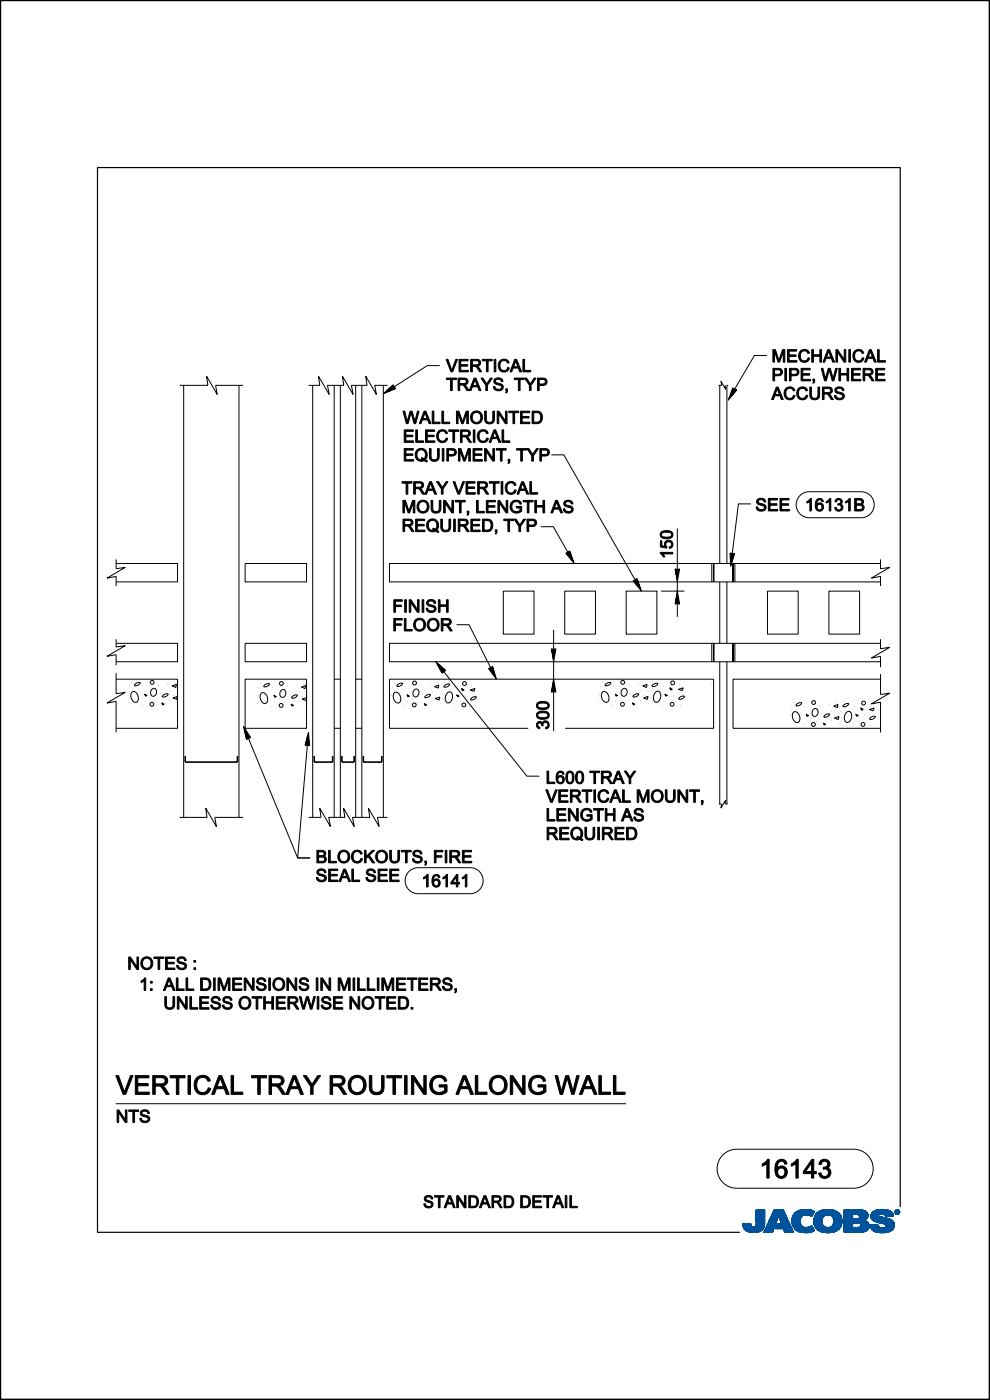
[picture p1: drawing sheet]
<svg xmlns="http://www.w3.org/2000/svg" width="210mm" height="297mm" viewBox="0 0 210 297" stroke-linecap="round" stroke-linejoin="round" font-family="sans-serif">
<path d="M191 256.1v-220.6h-170.3v225.9h136.2M.1 296.6v.3h209.7v-296.8h-209.7v296.8" fill="none" stroke="#000" stroke-width=".25"/>
<g fill="none" stroke="#000" stroke-width=".21">
<path d="M.1 .1h209.8v296.7h-209.8zM93.3 77.6h-2.7l-7.6 4.8 .3-.2 .1 .1-.7 .4 .6-.6 .3 .3-1.3 .5 1-.9 .5 .4-2 .8 1.6-1.4 .5 .6-2.6 1.1 2.1-1.9 .5 .8M162.7 75.4h-2.7l-4.5 7.7 .1-.2h.2l-.5 .6 .3-.8 .3 .2-.9 1.1 .6-1.4 .6 .2-1.4 1.6 .7-2 .8 .4-1.8 2.1 .9-2.6 .9 .5M38.1 81.7h6l-.3-1.9 2.3 3.9-.4-2h5.9M39 81.7v91.7M50.7 81.7v91.7M65.5 81.7h2.3l-.2-1.9 2.2 3.9-.3-2h3.4l-.3-1.9 2.3 3.9-.4-2h3.4l-.3-1.9 2.2 3.9-.3-2h2.7M66.3 81.7v91.7M70.9 81.7v91.7M72.2 81.7v91.7M75.5 81.7v91.7M76.8 81.7v91.7"/>
<path d="M81.3 81.7v91.7M116.9 96.5h2.7l15.5 27.1-.2-.2 .1-.2 .3 .8-.6-.7 .4-.2 .5 1.3-1-1.1 .5-.4 .7 2-1.3-1.6 .6-.5 1 2.6-1.8-2.2 .8-.4M152.4 81.7h.7l-.2-.8 1 1.7-.1-.9M152.7 81.7v37.8M154.5 81.7h-.3v37.8M24.6 119.5h13.1v3.9h-13.1M24.6 118.7v2l2-.3-3.9 2.2 1.9-.3v2M52 119.5h13v3.9h-13zM114.7 111.7h2.7l3.4 6.1-.2-.3 .1-.1 .3 .7-.6-.6 .4-.3 .5 1.4-.9-1.2 .4-.4 .7 2-1.3-1.6 .7-.5 .9 2.6-1.8-2.1 .9-.5M143.7 112.1v18.8M151 119.5v3.9M151.4 119.5v3.9"/>
<path d="M155.5 119.5v3.9M155.9 119.5v3.9M159.3 106.9h-2.7l-1.4 11.2v-.3h.2l-.2 .7-.1-.8h.5l-.4 1.3-.1-1.4 .6-.1-.6 2-.1-2.1 .8 .1-.8 2.6-.1-2.8 .9 .2M169.7 105.1l.7-.5 1.2-.3h11.1a2.76 2.76 0 0 1 2.7 2.8 2.76 2.76 0 0 1-2.7 2.7h-11.1a2.76 2.76 0 0 1-2.5-1.7 2.76 2.76 0 0 1 .6-3zM186.8 119.5h-104.2v3.9h104.2M186.8 118.7v2l1.9-.3-3.9 2.2 2-.3v2M24.6 136.5h13.1v3.9h-13.1M24.6 135.6v1.7l2-.3-3.9 2.2 1.9-.3v2.2M52 136.5h13v3.9h-13zM96.8 132.5h2.7l4.6 9.1M106.8 125.4h6.5v9.1h-6.5zM116.9 137.6l.5 2.8 .5-2.8-.5 .1-.4-.1"/>
<path d="M117 137.7h.8l-.4 2.1zM117.2 137.9h.5l-.3 1.3zM117.3 138h.2l-.1 .4M117.3 138h.3l-.2 .8zM117.4 133.6v21.5M119.8 125.4h6.5v9.1h-6.5zM132.8 125.4h6.5v9.1h-6.5zM140.2 125.4h5M143.2 128.2l.5-2.8 .5 2.8-.5-.1-.5 .1M143.2 120.7l.5 .1 .5-.1-.5 2.7-.5-2.7M143.3 120.8h.7l-.4 2zM143.4 120.9h.5l-.2 1.4z"/>
<path d="M143.5 121l.2 .1v.4M143.5 121h.3l-.1 .8zM143.6 126l.4 2.1h-.7zM143.7 126.6l.2 1.3h-.5zM143.7 127.4v.4h-.2M143.7 127l.1 .8h-.3zM151 136.5v3.9M151.4 136.4v4M152.7 123.4v13.1M154.2 123.4v13.1M155.5 136.4v4M155.9 136.5v3.9"/>
<path d="M162.8 125.4h6.5v9.1h-6.5zM175.8 125.4h6.5v9.1h-6.5zM186.8 136.5h-104.2v3.9h104.2M186.8 135.6v2l1.9-.3-3.9 2.3 2-.4v2.3M24.6 142.8v4.4l2-.3-3.9 2.2 1.9-.3v6.6M24.6 144.1h13.1v10.4h-13.1M27.2 149h.1M27.3 147.4h.1M27.5 145.7h.1M27.9 146.9l.3-.2a1.32 1.32 0 0 1 1.1 .9 1.32 1.32 0 0 1-.4 1.4 1.36 1.36 0 0 1-1-2.1zM27.9 144.7h.1M28.7 145.1a.91 .91 0 0 1 1-.3 .98 .98 0 0 1-1.2 .6z"/>
<path d="M30.1 149.6h.1M30.3 145.6h.1M30.7 147.2l.5 .4-.3 .1-.2-.5M30.7 148.7h.1M31.8 148.1h.1M32.3 146.2a.63 .63 0 0 1 .8 0 .63 .63 0 0 1 .1 .8 .66 .66 0 0 1-.8 .7 .66 .66 0 0 1-.4-1zM32.8 148.8h.1M33.6 145.3h.1M34 147.2h.1M34.3 149.1l.5 .3-.3 .1zM34.6 147.5a.91 .91 0 0 1 1.1-.3 .98 .98 0 0 1-1.3 .6zM35.6 145.2h.1"/>
<path d="M36 148.6h.1M36.1 146.6h.1M36.5 145.5l.9-.3-.1 .6zM36.7 148.1l.9-.4-.1 .7zM36.7 147.5h.1M37.1 144.7h.1M52 144.1h13v10.4h-13zM52.3 156.8l.9-.3-1.5-2.4 .6 2.7 .7-.4-1.1-1.7 .4 2 .5-.3-.7-1.3 .3 1.4 .3-.2-.4-.7 .2 .8 .1-.2-.2-.2 10.7 26h2.7h-2.7l2.2-24.6v.3h-.2l.2-.7 .1 .8h-.4l.3-1.3 .1 1.4-.6 .1 .6-2 .2 2-.9 .1 .7-2.7 .3 2.7h-1M54.6 149.2h.1M54.7 147.6h.1M54.9 145.9h.1M55.4 147.1l.2-.2a1.32 1.32 0 0 1 1.1 1 1.32 1.32 0 0 1-.4 1.3 1.36 1.36 0 0 1-.9-2.1z"/>
<path d="M55.4 144.9h.1M56.1 145.3a.91 .91 0 0 1 1.1-.2 .98 .98 0 0 1-1.3 .6zM57.6 149.9h.1M57.7 145.8h.1M58.1 147.5l.5 .3-.3 .1-.2-.4M58.2 149h.1M59.2 148.4h.1M59.7 146.4a.63 .63 0 0 1 .8 0 .63 .63 0 0 1 .1 .8 .66 .66 0 0 1-.8 .7 .66 .66 0 0 1-.4-.9zM60.2 149h.1M61 145.6h.1M61.4 147.4h.1M61.7 149.3l.6 .3-.4 .2z"/>
<path d="M62.1 147.7a.91 .91 0 0 1 1-.2 .98 .98 0 0 1-1.2 .5zM63 145.4h.1M63.4 148.9h.1M63.5 146.8h.1M63.9 145.8l.9-.4-.1 .7zM64.1 148.3l1-.3-.2 .6zM64.1 147.8h.1M64.5 144.9h.1M70.9 144.1h1.3M70.9 154.5h1.3M75.5 144.1h1.3M75.5 154.5h1.3"/>
<path d="M82.9 149.1h.1M83 147.5h.1M83.2 145.8h.1M83.6 147l.2-.1a1.32 1.32 0 0 1 1.1 .9 1.32 1.32 0 0 1-.3 1.3 1.36 1.36 0 0 1-1-2.1zM83.6 144.9h.1M84.4 145.2a.91 .91 0 0 1 1-.2 .98 .98 0 0 1-1.2 .6zM85.8 149.8h.1M85.9 145.7h.1M86.4 147.4l.5 .3-.4 .1zM86.4 148.9h.1M87.4 148.3h.1M87.9 146.3a.63 .63 0 0 1 .8 .1 .63 .63 0 0 1 .1 .7 .66 .66 0 0 1-.7 .8 .66 .66 0 0 1-.5-1z"/>
<path d="M88.5 148.9h.1M89.2 145.5h.1M89.6 147.3h.1M90 149.2l.5 .4-.3 .1zM90.3 147.6a.91 .91 0 0 1 1-.2 .98 .98 0 0 1-1.2 .5zM91.2 145.3h.1M91.6 148.8h.1M91.8 146.7h.1M92.2 145.7l.9-.4-.1 .7zM92.3 148.2l1-.3-.2 .6-.7-.3M92.4 147.7h.1M92.7 144.9h.1"/>
<path d="M93.4 149.3h.1M93.7 146.8h.1M93.8 142.8l.7-.6-2.1-1.9 1.4 2.5 .6-.6-1.6-1.4 1 1.9 .4-.5-1.1-1 .7 1.3 .3-.3-.7-.6 .4 .7 .1-.2-.2-.2 18.1 22.8h2.6M93.8 148.2h.1M94.3 144.7h.1M94.4 145.4a.91 .91 0 0 1 1-.2 .98 .98 0 0 1-1.2 .5zM94.9 147l.6-.2a1.32 1.32 0 0 1 .5 1.3 1.32 1.32 0 0 1-1 1 1.36 1.36 0 0 1-.1-2.1zM96.3 149.8h.1M96.5 145.7h.1M96.8 147.4l.6 .3-.3 .1-.2-.4M96.9 148.9h.1M97.9 146l.5 .4-.3 .1z"/>
<path d="M98.6 147.7h.1M99.1 149h.1M99.8 146.4l1-.3-.3 .6zM100 145.3h.1M100 148.1a.91 .91 0 0 1 1-.2 .98 .98 0 0 1-1.2 .5zM100.1 149.7h.1M104.5 141.4l-.9 .4 1.7 2.3-.8-2.7-.7 .5 1.3 1.6-.6-2-.5 .4 .8 1.2-.4-1.4-.3 .2 .5 .7-.3-.7-.1 .1 .2 .2-.3-.6M112.1 154.5h-29.5v-10.4h68.8v10.4h-31.5M116.9 146.9l.5-2.8 .5 2.8-.5-.2-.4 .2M117.4 144.7l.4 2.1h-.8zM117.4 145.2l.3 1.4h-.5zM117.4 146l.1 .4-.2 .1"/>
<path d="M117.4 145.7l.2 .8h-.3zM127 149h.1M127.1 147.4h.1M127.3 145.7h.1M127.8 146.9l.2-.2a1.32 1.32 0 0 1 1.1 .9 1.32 1.32 0 0 1-.4 1.4 1.36 1.36 0 0 1-.9-2.1zM127.8 144.7h.1M128.6 145.1a.91 .91 0 0 1 1-.3 .98 .98 0 0 1-1.3 .6zM130 149.6h.1M130.1 145.6h.1M130.5 147.2l.5 .4-.3 .1-.2-.5M130.6 148.7h.1M131.6 148.1h.1"/>
<path d="M132.1 146.2a.63 .63 0 0 1 .8 0 .63 .63 0 0 1 .1 .8 .66 .66 0 0 1-.8 .7 .66 .66 0 0 1-.4-1zM132.6 148.8h.1M133.4 145.3h.1M133.8 147.2h.1M134.1 149.1l.6 .3-.4 .1zM134.5 147.5a.91 .91 0 0 1 1-.3 .98 .98 0 0 1-1.2 .6zM135.4 145.2h.1M135.8 148.6h.1M135.9 146.6h.1M136.3 145.5l1-.3-.2 .6zM136.5 148.1l1-.4-.2 .7zM136.5 147.5h.1"/>
<path d="M136.9 144.7h.1M137.6 149.2h.1M137.8 146.6h.1M137.9 148.1h.1M138.4 144.6h.1M138.5 145.2a.91 .91 0 0 1 1-.2 .98 .98 0 0 1-1.2 .6zM139 146.9l.6-.3a1.32 1.32 0 0 1 .5 1.4 1.32 1.32 0 0 1-1 1 1.36 1.36 0 0 1-.1-2.1zM140.5 149.7h.1M140.6 145.6h.1M141 147.3l.6 .2-.4 .2zM141 148.7h.1M142.1 145.9l.5 .3-.3 .2z"/>
<path d="M142.8 147.6h.1M143.2 148.9h.1M143.9 146.2l1-.3-.2 .6zM144.1 145.2h.1M144.2 147.9a.91 .91 0 0 1 1-.2 .98 .98 0 0 1-1.2 .6zM144.2 149.6h.1M150.8 144.9h.1M152.7 140.4v30.2M154.2 140.4v30.2M167.5 153.2h.1M167.6 151.7h.1M167.8 149.9h.1"/>
<path d="M168.3 151.2l.2-.2a1.32 1.32 0 0 1 1.1 .9 1.32 1.32 0 0 1-.4 1.4 1.36 1.36 0 0 1-.9-2.1zM168.3 149h.1M169 149.3a.91 .91 0 0 1 1.1-.2 .98 .98 0 0 1-1.3 .6zM170.5 153.9h.1M170.6 149.8h.1M171 151.5l.5 .3-.3 .2-.2-.5M171.1 153h.1M172.1 152.4h.1M172.6 150.5a.63 .63 0 0 1 .8 0 .63 .63 0 0 1 .1 .8 .66 .66 0 0 1-.8 .7 .66 .66 0 0 1-.4-1zM173.1 153.1h.1M173.9 149.6h.1M174.3 151.4h.1"/>
<path d="M174.6 153.4l.6 .3-.4 .1zM175 151.7a.91 .91 0 0 1 1-.2 .98 .98 0 0 1-1.2 .6zM175.9 149.5h.1M176.3 152.9h.1M176.4 150.9h.1M176.8 149.8l.9-.4-.1 .7zM177 152.3l1-.3-.2 .6zM177 151.8h.1M177.4 149h.1M178.1 153.4h.1M178.3 150.9h.1M178.4 152.3h.1"/>
<path d="M178.9 148.8h.1M179 149.5a.91 .91 0 0 1 1-.2 .98 .98 0 0 1-1.2 .6zM179.5 151.1l.6-.2a1.32 1.32 0 0 1 .5 1.4 1.32 1.32 0 0 1-1 1 1.36 1.36 0 0 1-.1-2.2zM181 153.9h.1M181.1 149.8h.1M181.5 151.5l.6 .3-.4 .2-.2-.5M181.5 153h.1M182.6 150.2l.5 .3-.3 .2zM183.3 151.8h.1M183.7 153.1h.1M184.4 150.5l1-.3-.2 .6zM184.6 149.5h.1"/>
<path d="M184.7 152.2a.91 .91 0 0 1 1-.2 .98 .98 0 0 1-1.2 .6zM184.7 153.9h.1M186.8 143v4.3l1.9-.2-3.9 2.2 2-.3v6.4M186.8 144.1h-31.3v10.4h31.3M38.1 173.4h5.8l-.3-1.9 2.3 3.8-.3-1.9h6M65.5 173.4h2.6l-.3-1.9 2.3 3.8-.4-1.9h3.4l-.2-1.9 2.2 3.8-.3-1.9h3.6l-.3-1.9 2.3 3.8-.3-1.9h2.1M152.5 170.6h.6l-.2 .8 1-1.7-.1 .9h.5M86.7 184.9l1.1-.7 .9-.1h11a2.76 2.76 0 0 1 2.8 2.7 2.76 2.76 0 0 1-2.8 2.8h-11a2.76 2.76 0 0 1-2.6-1.7 2.76 2.76 0 0 1 .6-3zM24.6 234.1h108.2M153.3 245l1.4-.9 1.6-.3h24.8a4.1 4.1 0 0 1 4.1 4.1 4.1 4.1 0 0 1-4.1 4.2h-24.8a4.1 4.1 0 0 1-3.9-2.6 4.1 4.1 0 0 1 .9-4.5z"/>
<circle cx="32.2" cy="149.4" r=".41"/>
<circle cx="32.3" cy="144.8" r=".41"/>
<circle cx="59.6" cy="149.6" r=".41"/>
<circle cx="59.7" cy="145" r=".41"/>
<circle cx="87.9" cy="149.6" r=".41"/>
<circle cx="87.9" cy="144.9" r=".41"/>
<circle cx="98.4" cy="149.6" r=".41"/>
<circle cx="98.5" cy="145" r=".41"/>
<circle cx="132" cy="149.4" r=".41"/>
<circle cx="132.1" cy="144.8" r=".41"/>
<circle cx="142.6" cy="149.4" r=".41"/>
<circle cx="142.7" cy="144.9" r=".41"/>
<circle cx="172.5" cy="153.7" r=".41"/>
<circle cx="172.6" cy="149" r=".41"/>
<circle cx="183.1" cy="153.7" r=".41"/>
<circle cx="183.2" cy="149.1" r=".41"/>
</g>
<path d="M39.3 160.4v1.3h11.1v-1.3M66.7 160.4v1.3h3.9v-1.3M72.5 160.4v1.3h2.6v-1.3M77.1 160.4v1.3h3.9v-1.3" fill="none" stroke="#000" stroke-width=".34"/>
<g fill="#000" stroke="#000" stroke-width=".21">
<path d="M94.6 76.2h.4l.8 2.4 .9-2.4h.4l-1.1 2.7h-.3z" fill-rule="evenodd"/>
<path d="M97.4 76.2h1.9v.3h-1.6v.9h1.5v.3h-1.5v.9h1.7v.3h-2z" fill-rule="evenodd"/>
<path d="M99.8 76.2v2.7h.4v-1.2h.4a.81 .81 0 0 1 .8 .6l.3 .6h.5l-1-1.2a.74 .74 0 0 0 .8-.9 .74 .74 0 0 0-1-.6zM100.2 76.5h.8a.46 .46 0 0 1 .6 .5 .46 .46 0 0 1-.7 .4h-.7z" fill-rule="evenodd"/>
<path d="M102.3 76.2h2.1v.3h-.9v2.4h-.3v-2.4h-.9z" fill-rule="evenodd"/>
<path d="M104.8 76.2h.4v2.7h-.4z" fill-rule="evenodd"/>
<path d="M106.1 76.5a1.15 1.15 0 0 1 1.9 .5h-.4a.87 .87 0 0 0-1.1-.4 .87 .87 0 0 0-.4 1.2 .82 .82 0 0 0 .7 .8 .82 .82 0 0 0 .9-.6h.3a1.22 1.22 0 0 1-1.5 .9 1.22 1.22 0 0 1-.8-1.6z" fill-rule="evenodd"/>
<path d="M109.2 76.2l-1 2.7h.4l.2-.8h1.2l.3 .8h.4l-1.1-2.7zM109.4 76.5l.4 1.3h-.9z" fill-rule="evenodd"/>
<path d="M110.9 76.2h.4v2.4h1.3v.3h-1.7z" fill-rule="evenodd"/>
<path d="M163.9 74.2h.6l.7 2.2 .8-2.2h.5v2.6h-.4v-2.2l-.7 2.2h-.3l-.8-2.2v2.2h-.4z" fill-rule="evenodd"/>
<path d="M167 74.2h2v.3h-1.6v.8h1.5v.3h-1.5v.9h1.6v.3h-2z" fill-rule="evenodd"/>
<path d="M169.8 74.4a1.15 1.15 0 0 1 1.9 .5l-.3 .1a.87 .87 0 0 0-1.2-.5 .87 .87 0 0 0-.4 1.2 .82 .82 0 0 0 .7 .9 .82 .82 0 0 0 .9-.7l.3 .1a1.22 1.22 0 0 1-1.5 .8 1.22 1.22 0 0 1-.8-1.6z" fill-rule="evenodd"/>
<path d="M172.2 74.2h.3v1.1h1.4v-1.1h.4v2.6h-.4v-1.2h-1.4v1.2h-.3z" fill-rule="evenodd"/>
<path d="M175.6 74.2l-1 2.6h.3l.3-.8h1.1l.3 .8h.4l-1-2.6zM175.8 74.5l.4 1.2h-.9z" fill-rule="evenodd"/>
<path d="M177.3 74.2h.4l1.4 2.1v-2.1h.3v2.6h-.4l-1.3-2.1v2.1h-.4z" fill-rule="evenodd"/>
<path d="M180.1 74.2h.3v2.6h-.3z" fill-rule="evenodd"/>
<path d="M181.3 74.4a1.15 1.15 0 0 1 1.9 .5l-.3 .1a.87 .87 0 0 0-1.2-.5 .87 .87 0 0 0-.4 1.2 .82 .82 0 0 0 .7 .9 .82 .82 0 0 0 .9-.7l.4 .1a1.22 1.22 0 0 1-1.6 .8 1.22 1.22 0 0 1-.8-1.6z" fill-rule="evenodd"/>
<path d="M184.4 74.2l-1 2.6h.4l.3-.8h1.1l.3 .8h.4l-1.1-2.6zM184.6 74.5l.5 1.2h-.9z" fill-rule="evenodd"/>
<path d="M186.1 74.2h.4v2.3h1.3v.3h-1.7z" fill-rule="evenodd"/>
<path d="M85.7 91.2h2v.3h-1.6v.8h1.5v.3h-1.5v.9h1.6v.3h-2z" fill-rule="evenodd"/>
<path d="M85.7 95.2h2v.3h-1.6v.8h1.5v.3h-1.5v.9h1.6v.3h-2z" fill-rule="evenodd"/>
<path d="M85.5 87.2h.4l.5 2.3 .6-2.3h.4l.6 2.3 .5-2.3h.4l-.7 2.7h-.4l-.6-2.4-.6 2.4h-.4z" fill-rule="evenodd"/>
<path d="M88.2 91.2h.3v2.3h1.3v.3h-1.6z" fill-rule="evenodd"/>
<path d="M90 87.2l-1.1 2.7h.4l.3-.8h1.1l.3 .8h.4l-1.1-2.7zM90.1 87.5l.5 1.3h-.9z" fill-rule="evenodd"/>
<path d="M88.5 95.4a1.37 1.37 0 0 0-.3 1.8 1.37 1.37 0 0 0 1.8 .5l.6 .3 .1-.2-.5-.3a1.36 1.36 0 0 0 .2-1.8 1.36 1.36 0 0 0-1.9-.3zM88.7 95.7a1.01 1.01 0 0 1 1.4 .1 1.01 1.01 0 0 1 0 1.3l-.2 .2-.5-.2v.2l.3 .2a1.03 1.03 0 0 1-1.2-.4 1.03 1.03 0 0 1 .1-1.2z" fill-rule="evenodd"/>
<path d="M90.3 91.2h1.9v.3h-1.6v.8h1.5v.3h-1.5v.9h1.6v.3h-1.9z" fill-rule="evenodd"/>
<path d="M91.7 87.2h.3v2.4h1.3v.3h-1.6z" fill-rule="evenodd"/>
<path d="M91.1 95.2h.3v1.5a.71 .71 0 0 0 .7 .9 .71 .71 0 0 0 .7-.9v-1.5h.4v1.5a1.05 1.05 0 0 1-1.1 1.2 1.05 1.05 0 0 1-1-1.2z" fill-rule="evenodd"/>
<path d="M93.7 87.2h.4v2.4h1.3v.3h-1.7z" fill-rule="evenodd"/>
<path d="M93.8 95.2h.4v2.6h-.4z" fill-rule="evenodd"/>
<path d="M93.1 91.4a1.15 1.15 0 0 1 1.8 .5l-.3 .1a.87 .87 0 0 0-1.2-.5 .87 .87 0 0 0-.4 1.2 .82 .82 0 0 0 .7 .9 .82 .82 0 0 0 .9-.7l.4 .1a1.22 1.22 0 0 1-1.6 .8 1.22 1.22 0 0 1-.8-1.6z" fill-rule="evenodd"/>
<path d="M94.8 95.2v2.6h.3v-1.1h.7a.81 .81 0 0 0 1-.8 .81 .81 0 0 0-1-.7zM95.1 95.5h.7a.49 .49 0 0 1 .6 .5 .49 .49 0 0 1-.6 .4h-.7z" fill-rule="evenodd"/>
<path d="M94.7 80.2h2.1v.3h-.9v2.4h-.3v-2.4h-.9z" fill-rule="evenodd"/>
<path d="M95.2 91.2h2.1v.3h-.9v2.3h-.3v-2.3h-.9z" fill-rule="evenodd"/>
<path d="M96.8 87.2h.6l.7 2.3 .8-2.3h.5v2.7h-.4v-2.2l-.8 2.2h-.3l-.7-2.3v2.3h-.4z" fill-rule="evenodd"/>
<path d="M97.2 80.2v2.7h.3v-1.2h.4a.81 .81 0 0 1 .8 .6l.4 .6h.4l-1-1.2a.74 .74 0 0 0 .8-.9 .74 .74 0 0 0-1-.6zM97.5 80.5h.9a.46 .46 0 0 1 .5 .5 .46 .46 0 0 1-.6 .4h-.8z" fill-rule="evenodd"/>
<path d="M97.2 95.2h.6l.7 2.2 .8-2.2h.5v2.6h-.4v-2.2l-.7 2.2h-.4l-.7-2.2v2.2h-.4z" fill-rule="evenodd"/>
<path d="M97.7 91.2v2.6h.3v-1.1h.4a.81 .81 0 0 1 .8 .6l.4 .5h.4l-1-1.2a.74 .74 0 0 0 .8-.8 .74 .74 0 0 0-1-.6zM98 91.5h.9a.46 .46 0 0 1 .5 .5 .46 .46 0 0 1-.6 .4h-.8z" fill-rule="evenodd"/>
<path d="M100.6 80.2l-1.1 2.7h.4l.3-.8h1.1l.3 .8h.4l-1.1-2.7zM100.7 80.5l.5 1.3h-.9z" fill-rule="evenodd"/>
<path d="M100.2 87.6a1.34 1.34 0 0 0 0 2 1.34 1.34 0 0 0 2-.3 1.33 1.33 0 0 0-.3-1.8 1.33 1.33 0 0 0-1.7 .1zM100.4 87.7a.99 .99 0 0 1 1.6 .8 .99 .99 0 0 1-1.6 .8l-.2-.7z" fill-rule="evenodd"/>
<path d="M100.3 95.2h2v.3h-1.6v.8h1.5v.3h-1.5v.9h1.6v.3h-2z" fill-rule="evenodd"/>
<path d="M100.4 91.2h.3v2.6h-.3z" fill-rule="evenodd"/>
<path d="M102.8 95.2h.4l1.3 2v-2h.4v2.6h-.4l-1.4-2.1v2.1h-.3z" fill-rule="evenodd"/>
<path d="M102 80.2h.5l.7 1.3 .8-1.3h.5l-1.1 1.5v1.2h-.4v-1.2z" fill-rule="evenodd"/>
<path d="M101.7 91.4a1.15 1.15 0 0 1 1.9 .5l-.4 .1a.87 .87 0 0 0-1.1-.5 .87 .87 0 0 0-.5 1.2 .82 .82 0 0 0 .7 .9 .82 .82 0 0 0 .9-.7l.4 .1a1.22 1.22 0 0 1-1.6 .8 1.22 1.22 0 0 1-.7-1.6z" fill-rule="evenodd"/>
<path d="M104.8 91.2l-1.1 2.6h.4l.3-.8h1.1l.3 .8h.4l-1.1-2.6zM104.9 91.5l.5 1.3h-.9z" fill-rule="evenodd"/>
<path d="M102.8 87.2h.4v1.6a.71 .71 0 0 0 .6 .8 .71 .71 0 0 0 .7-.8v-1.6h.4v1.6a1.05 1.05 0 0 1-1.1 1.1 1.05 1.05 0 0 1-1-1.1z" fill-rule="evenodd"/>
<path d="M105 80.4a1.04 1.04 0 0 1 1.7 .6h-.4a.63 .63 0 0 0-.6-.5 .63 .63 0 0 0-.6 .5l.4 .2a1.05 1.05 0 0 1 1.2 1.1 1.11 1.11 0 0 1-1.1 .6 1.11 1.11 0 0 1-1-.9h.4a.72 .72 0 0 0 .7 .6 .72 .72 0 0 0 .7-.6l-.4-.3a.98 .98 0 0 1-1.1-1.2z" fill-rule="evenodd"/>
<path d="M105.5 87.2h.3l1.4 2.1v-2.1h.4v2.7h-.4l-1.4-2.1v2.1h-.3z" fill-rule="evenodd"/>
<path d="M105.3 95.2h2.1v.3h-.9v2.3h-.4v-2.3h-.8z" fill-rule="evenodd"/>
<path d="M106.5 91.2h.3v2.3h1.3v.3h-1.6z" fill-rule="evenodd"/>
<path d="M107.3 82.5h.4l-.1 .5-.3 .4v-.2l.2-.3h-.2z" fill-rule="evenodd"/>
<path d="M107.8 97.4h.3v.6l-.3 .3v-.1l.2-.4h-.2z" fill-rule="evenodd"/>
<path d="M107.9 87.2h2.1v.3h-.8v2.4h-.4v-2.4h-.9z" fill-rule="evenodd"/>
<path d="M109.1 80.2h2.1v.3h-.9v2.4h-.3v-2.4h-.9z" fill-rule="evenodd"/>
<path d="M110.4 87.2h1.9v.3h-1.5v.8h1.4v.4h-1.4v.9h1.6v.3h-2z" fill-rule="evenodd"/>
<path d="M109.6 95.2h2.1v.3h-.9v2.3h-.3v-2.3h-.9z" fill-rule="evenodd"/>
<path d="M111.3 80.2h.4l.8 1.3 .8-1.3h.4l-1.1 1.5v1.2h-.3v-1.2z" fill-rule="evenodd"/>
<path d="M111.8 95.2h.4l.8 1.2 .8-1.2h.4l-1.1 1.5v1.1h-.3v-1.1z" fill-rule="evenodd"/>
<path d="M112.9 87.2v2.7h.9a1.33 1.33 0 0 0 1.3-1.4 1.33 1.33 0 0 0-1.3-1.3zM113.2 87.5h.6a1.02 1.02 0 0 1 .9 1 1.02 1.02 0 0 1-.9 1.1h-.6z" fill-rule="evenodd"/>
<path d="M114 80.2v2.7h.4v-1.1h.7a.81 .81 0 0 0 .9-.8 .81 .81 0 0 0-1-.8zM114.4 80.5h.6a.49 .49 0 0 1 .7 .5 .49 .49 0 0 1-.6 .5h-.7z" fill-rule="evenodd"/>
<path d="M114.5 95.2v2.6h.4v-1.1h.6a.81 .81 0 0 0 1-.8 .81 .81 0 0 0-1-.7zM114.9 95.5h.6a.49 .49 0 0 1 .7 .5 .49 .49 0 0 1-.6 .4h-.7z" fill-rule="evenodd"/>
<path d="M164.7 82.1l-1 2.7h.3l.3-.8h1.1l.3 .8h.4l-1-2.7zM164.9 82.4l.4 1.3h-.9z" fill-rule="evenodd"/>
<path d="M164 78.1v2.7h.3v-1.1h.7a.81 .81 0 0 0 1-.8 .81 .81 0 0 0-1-.8zM164.3 78.5h.7a.49 .49 0 0 1 .6 .4 .49 .49 0 0 1-.6 .5h-.7z" fill-rule="evenodd"/>
<path d="M166.5 78.1h.3v2.7h-.3z" fill-rule="evenodd"/>
<path d="M167.5 78.1v2.7h.3v-1.1h.7a.81 .81 0 0 0 1-.8 .81 .81 0 0 0-1-.8zM167.8 78.5h.7a.49 .49 0 0 1 .6 .4 .49 .49 0 0 1-.6 .5h-.7z" fill-rule="evenodd"/>
<path d="M166.8 82.4a1.15 1.15 0 0 1 1.8 .4l-.3 .1a.87 .87 0 0 0-1.2-.4 .87 .87 0 0 0-.4 1.1 .82 .82 0 0 0 .7 .9 .82 .82 0 0 0 .9-.7l.4 .1a1.22 1.22 0 0 1-1.6 .8 1.22 1.22 0 0 1-.8-1.5z" fill-rule="evenodd"/>
<path d="M169.9 78.1h1.9v.4h-1.5v.8h1.4v.3h-1.4v.9h1.6v.3h-2z" fill-rule="evenodd"/>
<path d="M169.4 82.4a1.15 1.15 0 0 1 1.9 .4l-.4 .1a.87 .87 0 0 0-1.1-.4 .87 .87 0 0 0-.4 1.1 .82 .82 0 0 0 .7 .9 .82 .82 0 0 0 .9-.7l.3 .1a1.22 1.22 0 0 1-1.5 .8 1.22 1.22 0 0 1-.8-1.5z" fill-rule="evenodd"/>
<path d="M172.4 80.4h.4v.6l-.3 .3-.1-.1 .2-.4h-.2z" fill-rule="evenodd"/>
<path d="M171.8 82.1h.3v1.5a.71 .71 0 0 0 .7 .9 .71 .71 0 0 0 .7-.9v-1.5h.4v1.5a1.05 1.05 0 0 1-1.1 1.2 1.05 1.05 0 0 1-1-1.2z" fill-rule="evenodd"/>
<path d="M174.4 82.1v2.7h.4v-1.2h.4a.81 .81 0 0 1 .8 .6l.3 .6h.5l-1-1.2a.74 .74 0 0 0 .8-.9 .74 .74 0 0 0-1-.6zM174.8 82.4h.8a.46 .46 0 0 1 .6 .5 .46 .46 0 0 1-.6 .4h-.8z" fill-rule="evenodd"/>
<path d="M174.2 78.1h.4l.5 2.3 .6-2.3h.4l.6 2.3 .6-2.3h.3l-.7 2.7h-.4l-.6-2.3-.6 2.3h-.4z" fill-rule="evenodd"/>
<path d="M177.3 82.3a1.04 1.04 0 0 1 1.7 .6h-.3a.63 .63 0 0 0-.6-.5 .63 .63 0 0 0-.6 .5l.3 .2a1.05 1.05 0 0 1 1.3 1.1 1.11 1.11 0 0 1-1.2 .6 1.11 1.11 0 0 1-.9-.9h.3a.72 .72 0 0 0 .7 .6 .72 .72 0 0 0 .7-.6l-.3-.3a.98 .98 0 0 1-1.2-1.2z" fill-rule="evenodd"/>
<path d="M177.9 78.1h.4v1.1h1.4v-1.1h.3v2.7h-.3v-1.3h-1.4v1.3h-.4z" fill-rule="evenodd"/>
<path d="M180.6 78.1h1.9v.4h-1.5v.8h1.4v.3h-1.4v.9h1.6v.3h-2z" fill-rule="evenodd"/>
<path d="M183.1 78.1v2.7h.3v-1.2l.8 .1 .8 1.1h.4l-.9-1.2a.74 .74 0 0 0 .7-.8 .74 .74 0 0 0-.9-.7zM183.4 78.4h.9a.46 .46 0 0 1 .5 .5 .46 .46 0 0 1-.6 .4h-.8z" fill-rule="evenodd"/>
<path d="M185.8 78.1h1.9v.4h-1.6v.8h1.5v.3h-1.5v.9h1.6v.3h-1.9z" fill-rule="evenodd"/>
<path d="M85.5 106.2h.5l.7 2.2 .8-2.2h.5v2.6h-.3v-2.2l-.8 2.2h-.3l-.8-2.2v2.2h-.3z" fill-rule="evenodd"/>
<path d="M85.5 110.1v2.7h.3v-1.2l.8 .1 .8 1.1h.4l-.9-1.2a.74 .74 0 0 0 .7-.9 .74 .74 0 0 0-.9-.6zM85.8 110.4h.9a.46 .46 0 0 1 .5 .5 .46 .46 0 0 1-.6 .4h-.8z" fill-rule="evenodd"/>
<path d="M85.3 102.2h2.1v.3h-.9v2.3h-.3v-2.3h-.9z" fill-rule="evenodd"/>
<path d="M87.7 102.2v2.6h.4v-1.1h.4a.81 .81 0 0 1 .8 .6l.3 .5h.5l-1-1.2a.74 .74 0 0 0 .8-.8 .74 .74 0 0 0-1-.6zM88.1 102.5h.8a.46 .46 0 0 1 .6 .5 .46 .46 0 0 1-.7 .4h-.7z" fill-rule="evenodd"/>
<path d="M88.2 110.1h1.9v.3h-1.6v.9h1.5v.3h-1.5v.9h1.6v.3h-1.9z" fill-rule="evenodd"/>
<path d="M88.8 106.5a1.34 1.34 0 0 0 0 2 1.34 1.34 0 0 0 2-.3 1.33 1.33 0 0 0-.2-1.8 1.33 1.33 0 0 0-1.8 .1zM89.1 106.7a.99 .99 0 0 1 1.6 .8 .99 .99 0 0 1-1.6 .8l-.3-.8z" fill-rule="evenodd"/>
<path d="M91.1 102.2l-1 2.6h.4l.3-.8h1.1l.3 .8h.4l-1.1-2.6zM91.3 102.5l.5 1.2h-.9z" fill-rule="evenodd"/>
<path d="M90.9 110.4a1.37 1.37 0 0 0-.2 1.8 1.37 1.37 0 0 0 1.7 .5l.6 .3 .1-.3-.5-.2a1.36 1.36 0 0 0 .2-1.9 1.36 1.36 0 0 0-1.9-.2zM91.1 110.7a1.01 1.01 0 0 1 1.4 0 1.01 1.01 0 0 1 0 1.4l-.1 .2-.5-.3-.1 .3 .3 .1a1.03 1.03 0 0 1-1.1-.3 1.03 1.03 0 0 1 0-1.2z" fill-rule="evenodd"/>
<path d="M91.4 106.2h.4v1.5a.71 .71 0 0 0 .7 .8 .71 .71 0 0 0 .7-.8v-1.5h.3v1.5a1.05 1.05 0 0 1-1 1.1 1.05 1.05 0 0 1-1.1-1.1z" fill-rule="evenodd"/>
<path d="M92.6 102.2h.4l.8 1.2 .8-1.2h.4l-1 1.5v1.1h-.4v-1.1z" fill-rule="evenodd"/>
<path d="M94.1 106.2h.4l1.4 2v-2h.3v2.6h-.4l-1.4-2.1v2.1h-.3z" fill-rule="evenodd"/>
<path d="M93.5 110.1h.4v1.6a.71 .71 0 0 0 .6 .8 .71 .71 0 0 0 .7-.8v-1.6h.4v1.6a1.05 1.05 0 0 1-1.1 1.1 1.05 1.05 0 0 1-1-1.1z" fill-rule="evenodd"/>
<path d="M96.2 110.1h.4v2.7h-.4z" fill-rule="evenodd"/>
<path d="M96.1 102.2h.4l.8 2.3 .9-2.3h.3l-1 2.6h-.4z" fill-rule="evenodd"/>
<path d="M97.2 110.1v2.7h.4v-1.2h.4a.81 .81 0 0 1 .7 .6l.4 .6h.4l-.9-1.2a.74 .74 0 0 0 .7-.9 .74 .74 0 0 0-.9-.6zM97.6 110.4h.8a.46 .46 0 0 1 .6 .5 .46 .46 0 0 1-.7 .4h-.7z" fill-rule="evenodd"/>
<path d="M96.6 106.2h2.1v.3h-.9v2.3h-.3v-2.3h-.9z" fill-rule="evenodd"/>
<path d="M98.9 102.2h1.9v.3h-1.6v.8h1.5v.3h-1.5v.9h1.6v.3h-1.9z" fill-rule="evenodd"/>
<path d="M99.1 108.4h.4l-.1 .6-.2 .3-.1-.1 .2-.4h-.2z" fill-rule="evenodd"/>
<path d="M99.9 110.1h1.9v.3h-1.6v.9h1.5v.3h-1.5v.9h1.7v.3h-2z" fill-rule="evenodd"/>
<path d="M101.1 106.2h.3v2.3h1.3v.3h-1.6z" fill-rule="evenodd"/>
<path d="M101.3 102.2v2.6h.4v-1.1h.4a.81 .81 0 0 1 .8 .6l.3 .5h.4l-.9-1.2a.74 .74 0 0 0 .7-.8 .74 .74 0 0 0-.9-.6zM101.7 102.5h.8a.46 .46 0 0 1 .6 .5 .46 .46 0 0 1-.7 .4h-.7z" fill-rule="evenodd"/>
<path d="M102.3 110.1v2.7h1a1.33 1.33 0 0 0 1.2-1.4 1.33 1.33 0 0 0-1.3-1.3zM102.7 110.4h.5a1.02 1.02 0 0 1 1 1 1.02 1.02 0 0 1-.9 1.1h-.6z" fill-rule="evenodd"/>
<path d="M103.2 106.2h1.9v.3h-1.6v.8h1.5v.3h-1.5v.9h1.6v.3h-1.9z" fill-rule="evenodd"/>
<path d="M103.8 102.2h2.1v.3h-.9v2.3h-.3v-2.3h-.9z" fill-rule="evenodd"/>
<path d="M105.1 112.4h.3v.6l-.3 .3-.1-.1 .2-.4h-.1z" fill-rule="evenodd"/>
<path d="M105.6 106.2h.4l1.4 2v-2h.3v2.6h-.4l-1.3-2.1v2.1h-.4z" fill-rule="evenodd"/>
<path d="M106.3 102.2h.4v2.6h-.4z" fill-rule="evenodd"/>
<path d="M106.9 110.1h2.1v.3h-.9v2.4h-.4v-2.4h-.8z" fill-rule="evenodd"/>
<path d="M107.6 102.4a1.15 1.15 0 0 1 1.9 .5l-.4 .1a.87 .87 0 0 0-1.1-.5 .87 .87 0 0 0-.5 1.2 .82 .82 0 0 0 .8 .9 .82 .82 0 0 0 .9-.7l.3 .1a1.22 1.22 0 0 1-1.5 .8 1.22 1.22 0 0 1-.8-1.6z" fill-rule="evenodd"/>
<path d="M108.6 106.4a1.21 1.21 0 0 1 2 .5l-.3 .1a.96 .96 0 0 0-1.3-.5 .96 .96 0 0 0-.4 1.4 1.05 1.05 0 0 0 1.7 .4v-.5h-.8v-.3h1.2v.9a1.43 1.43 0 0 1-2.1 .1 1.43 1.43 0 0 1 0-2.1z" fill-rule="evenodd"/>
<path d="M110.7 102.2l-1 2.6h.3l.3-.8h1.1l.3 .8h.4l-1-2.6zM110.9 102.5l.4 1.2h-.9z" fill-rule="evenodd"/>
<path d="M109 110.1h.5l.8 1.3 .8-1.3h.4l-1.1 1.6v1.1h-.3v-1.1z" fill-rule="evenodd"/>
<path d="M111.8 110.1v2.7h.3v-1.1h.7a.81 .81 0 0 0 1-.8 .81 .81 0 0 0-1-.8zM112.1 110.4h.7a.49 .49 0 0 1 .7 .5 .49 .49 0 0 1-.7 .5h-.7z" fill-rule="evenodd"/>
<path d="M111 106.2h2.1v.3h-.9v2.3h-.4v-2.3h-.8z" fill-rule="evenodd"/>
<path d="M112.4 102.2h.3v2.3h1.4v.3h-1.7z" fill-rule="evenodd"/>
<path d="M113.4 106.2h.4v1h1.4v-1h.3v2.6h-.3v-1.2h-1.4v1.2h-.4z" fill-rule="evenodd"/>
<path d="M117.9 106.2l-1.1 2.6h.4l.3-.8h1.1l.3 .8h.4l-1.1-2.6zM118 106.4l.5 1.3h-.9z" fill-rule="evenodd"/>
<path d="M119.8 106.3a1.04 1.04 0 0 1 1.7 .6h-.3a.63 .63 0 0 0-.6-.5 .63 .63 0 0 0-.7 .5l.4 .3a1.05 1.05 0 0 1 1.3 1.1 1.11 1.11 0 0 1-1.2 .5 1.11 1.11 0 0 1-.9-.8l.3-.1a.72 .72 0 0 0 .7 .6 .72 .72 0 0 0 .7-.5l-.4-.3a.98 .98 0 0 1-1.1-1.2z" fill-rule="evenodd"/>
<path d="M140.2 112.9a.86 .86 0 0 0 0 1 .86 .86 0 0 0 .9 .4 1.15 1.15 0 0 0 1.6-1.1 1.68 1.68 0 0 0-2.3-.4zM140.4 113.2a1.79 1.79 0 0 1 2.1 .1v.3a1.6 1.6 0 0 1-2.1 0z" fill-rule="evenodd"/>
<path d="M140.1 114.7h.3v1.1l.7 .1a.88 .88 0 0 1 .4-1.2 .88 .88 0 0 1 1.2 .5 .88 .88 0 0 1-.7 1.1v-.3a.58 .58 0 0 0 .4-.7 .58 .58 0 0 0-.7-.4 .58 .58 0 0 0-.5 .6l.3 .5-.1 .3-1.3-.3z" fill-rule="evenodd"/>
<path d="M140 117.2h2.7v.3h-2.1l.4 .7h-.3l-.7-.8z" fill-rule="evenodd"/>
<path d="M160.7 105.9a1.04 1.04 0 0 1 1.7 .6h-.3a.63 .63 0 0 0-.6-.5 .63 .63 0 0 0-.6 .5l.3 .3a1.05 1.05 0 0 1 1.3 1 1.11 1.11 0 0 1-1.2 .6 1.11 1.11 0 0 1-.9-.9h.3a.72 .72 0 0 0 .7 .6 .72 .72 0 0 0 .7-.5l-.4-.3a.98 .98 0 0 1-1.1-1.2z" fill-rule="evenodd"/>
<path d="M163 105.7h1.9v.4h-1.6v.8h1.5v.3h-1.5v.9h1.7v.3h-2z" fill-rule="evenodd"/>
<path d="M165.5 105.7h1.9v.4h-1.6v.8h1.5v.3h-1.5v.9h1.6v.3h-1.9z" fill-rule="evenodd"/>
<path d="M171.1 106.4l.8-.7h.2v2.7h-.3v-2.1l-.7 .4z" fill-rule="evenodd"/>
<path d="M173.2 106a1.68 1.68 0 0 0 .4 2.4 .85 .85 0 0 0 1.1-.9 .85 .85 0 0 0-1.3-.6l-.1 .1a.69 .69 0 0 1 .1-.7 .69 .69 0 0 1 .8-.2l.1 .3h.3a.79 .79 0 0 0-.5-.7 .79 .79 0 0 0-.9 .3zM173.3 107.6a.6 .6 0 0 1 1.2 0 .6 .6 0 0 1-1.2 0z" fill-rule="evenodd"/>
<path d="M175.3 106.4l.7-.7h.2v2.7h-.3v-2.1l-.6 .4z" fill-rule="evenodd"/>
<path d="M177.4 105.9a.71 .71 0 0 1 1 0 .71 .71 0 0 1-.1 1.1 .83 .83 0 0 1 0 1.4 .83 .83 0 0 1-1.2-.7h.3a.53 .53 0 0 0 .6 .5 .53 .53 0 0 0 .4-.7 .53 .53 0 0 0-.7-.4v-.2a.46 .46 0 0 0 .6-.4 .46 .46 0 0 0-.4-.5 .46 .46 0 0 0-.5 .5l-.3-.1z" fill-rule="evenodd"/>
<path d="M179.4 106.4l.7-.7h.2v2.7h-.3v-2.1l-.6 .4z" fill-rule="evenodd"/>
<path d="M181.3 105.8v2.6h1a.75 .75 0 0 0 .9-.5 .75 .75 0 0 0-.4-.9 .67 .67 0 0 0 .3-.9 .67 .67 0 0 0-.8-.3zM181.6 106.1h.6a.44 .44 0 0 1 .5 .1 .44 .44 0 0 1 0 .6l-1.1 .1zM181.6 107.2h.7a.49 .49 0 0 1 .6 .4 .49 .49 0 0 1-.6 .5h-.7z" fill-rule="evenodd"/>
<path d="M83.5 127.2h1.8v.3h-1.4v.9h1.2v.3h-1.2v1.2h-.4z" fill-rule="evenodd"/>
<path d="M83.5 131.2h1.8v.3h-1.4v.8h1.2v.4h-1.2v1.2h-.4z" fill-rule="evenodd"/>
<path d="M85.8 131.2h.3v2.3h1.3v.4h-1.6z" fill-rule="evenodd"/>
<path d="M85.8 127.2h.4v2.7h-.4z" fill-rule="evenodd"/>
<path d="M86.8 127.2h.4l1.4 2.1v-2.1h.3v2.7h-.4l-1.4-2.1v2.1h-.3z" fill-rule="evenodd"/>
<path d="M88.1 131.5a1.34 1.34 0 0 0 0 2.1 1.34 1.34 0 0 0 2-.3 1.33 1.33 0 0 0-.2-1.8 1.33 1.33 0 0 0-1.8 0zM88.4 131.7a.99 .99 0 0 1 1.5 .8 .99 .99 0 0 1-1.5 .8l-.3-.7z" fill-rule="evenodd"/>
<path d="M89.5 127.2h.4v2.7h-.4z" fill-rule="evenodd"/>
<path d="M90.7 127.4a1.04 1.04 0 0 1 1.7 .6h-.3a.63 .63 0 0 0-.6-.5 .63 .63 0 0 0-.6 .5l.3 .3a1.05 1.05 0 0 1 1.3 1 1.11 1.11 0 0 1-1.2 .6 1.11 1.11 0 0 1-.9-.9h.3a.72 .72 0 0 0 .7 .6 .72 .72 0 0 0 .7-.6l-.3-.2a.98 .98 0 0 1-1.2-1.3z" fill-rule="evenodd"/>
<path d="M91 131.5a1.34 1.34 0 0 0 0 2.1 1.34 1.34 0 0 0 2-.3 1.33 1.33 0 0 0-.3-1.8 1.33 1.33 0 0 0-1.7 0zM91.2 131.7a.99 .99 0 0 1 1.6 .8 .99 .99 0 0 1-1.6 .8l-.2-.7z" fill-rule="evenodd"/>
<path d="M93 127.2h.3v1.1h1.4v-1.1h.4v2.7h-.4v-1.3h-1.4v1.3h-.3z" fill-rule="evenodd"/>
<path d="M93.6 131.2v2.7h.4v-1.2h.4a.81 .81 0 0 1 .7 .6l.4 .6h.4l-.9-1.2a.74 .74 0 0 0 .7-.9 .74 .74 0 0 0-.9-.6zM94 131.5h.8a.46 .46 0 0 1 .6 .5 .46 .46 0 0 1-.7 .4h-.7z" fill-rule="evenodd"/>
<path d="M114 151.2a.86 .86 0 0 0-.1 1 .86 .86 0 0 0 1 .4 1.15 1.15 0 0 0 1.6-1.1 1.68 1.68 0 0 0-2.4-.4zM114.2 151.5a1.79 1.79 0 0 1 2 .1v.3a1.6 1.6 0 0 1-2.1 0z" fill-rule="evenodd"/>
<path d="M114 149.2a.86 .86 0 0 0-.1 .9 .86 .86 0 0 0 1 .4 1.15 1.15 0 0 0 1.6-1 1.68 1.68 0 0 0-2.4-.5zM114.2 149.4a1.79 1.79 0 0 1 2 .1v.3a1.6 1.6 0 0 1-2.1 .1z" fill-rule="evenodd"/>
<path d="M114 153.3l.6-.2 .4 .3a.83 .83 0 0 1 1.5 0 .83 .83 0 0 1-.7 1.2l-.1-.3a.53 .53 0 0 0 .5-.6 .53 .53 0 0 0-.7-.4 .53 .53 0 0 0-.3 .7h-.3a.46 .46 0 0 0-.4-.6 .46 .46 0 0 0-.5 .4 .46 .46 0 0 0 .5 .5v.3a.81 .81 0 0 1-.5-1.3z" fill-rule="evenodd"/>
<path d="M116 163.6h.4v2.3h1.3v.3h-1.7z" fill-rule="evenodd"/>
<path d="M116 171.5h.4v2.4h1.3v.3h-1.7z" fill-rule="evenodd"/>
<path d="M116.1 175.5v2.7h.3v-1.2h.4a.81 .81 0 0 1 .8 .6l.3 .6h.5l-1-1.3a.74 .74 0 0 0 .8-.8 .74 .74 0 0 0-1-.6zM116.4 175.8h.8a.46 .46 0 0 1 .6 .5 .46 .46 0 0 1-.6 .4h-.8z" fill-rule="evenodd"/>
<path d="M115.8 167.6h.4l.8 2.3 .8-2.3h.4l-1 2.6h-.4z" fill-rule="evenodd"/>
<path d="M118.1 171.5h1.9v.3h-1.5v.9h1.4v.3h-1.4v.9h1.6v.3h-2z" fill-rule="evenodd"/>
<path d="M118.5 167.6h1.9v.3h-1.5v.8h1.4v.3h-1.4v.9h1.6v.3h-2z" fill-rule="evenodd"/>
<path d="M118.7 175.5h1.9v.3h-1.5v.8h1.4v.3h-1.4v.9h1.6v.4h-2z" fill-rule="evenodd"/>
<path d="M118.2 163.9a1.68 1.68 0 0 0 .4 2.3 .85 .85 0 0 0 1.1-.9 .85 .85 0 0 0-1.3-.6l-.1 .2a.69 .69 0 0 1 .1-.8 .69 .69 0 0 1 .8-.1l.1 .3 .4-.1a.79 .79 0 0 0-.6-.6 .79 .79 0 0 0-.9 .3zM118.3 165.4a.6 .6 0 0 1 1.2 0 .6 .6 0 0 1-1.2 0z" fill-rule="evenodd"/>
<path d="M120.4 163.7a1.99 1.99 0 0 0 .1 2.5 .88 .88 0 0 0 .9-.1 .88 .88 0 0 0 .3-.9 1.17 1.17 0 0 0-1-1.6zM120.5 164l.5-.1a1.64 1.64 0 0 1 0 2.1h-.2a1.69 1.69 0 0 1-.3-2z" fill-rule="evenodd"/>
<path d="M120.6 171.5h.3l1.4 2.1v-2.1h.4v2.7h-.4l-1.4-2.1v2.1h-.3z" fill-rule="evenodd"/>
<path d="M121 167.6v2.6h.3v-1.2h.4a.81 .81 0 0 1 .8 .7l.4 .5h.4l-.9-1.2a.74 .74 0 0 0 .7-.8 .74 .74 0 0 0-.9-.6zM121.3 167.9h.9a.46 .46 0 0 1 .5 .5 .46 .46 0 0 1-.6 .3h-.8z" fill-rule="evenodd"/>
<path d="M122.5 163.7a1.99 1.99 0 0 0 0 2.5 .95 .95 0 0 0 1.1-.2 .95 .95 0 0 0 .2-1.1 .95 .95 0 0 0-.2-1.1 .95 .95 0 0 0-1.1-.1zM122.6 164l.5-.1a1.64 1.64 0 0 1 0 2.1h-.3a1.69 1.69 0 0 1-.2-2z" fill-rule="evenodd"/>
<path d="M121.5 175.8a1.37 1.37 0 0 0-.3 1.7 1.37 1.37 0 0 0 1.8 .5l.5 .4 .1-.3-.4-.2a1.36 1.36 0 0 0 .2-1.9 1.36 1.36 0 0 0-1.9-.2zM121.7 176a1.01 1.01 0 0 1 1.3 .1 1.01 1.01 0 0 1 .1 1.4l-.2 .2-.5-.3-.1 .3 .4 .1a1.03 1.03 0 0 1-1.2-.3 1.03 1.03 0 0 1 0-1.3z" fill-rule="evenodd"/>
<path d="M123.5 167.6h2.1v.3h-.9v2.3h-.4v-2.3h-.8z" fill-rule="evenodd"/>
<path d="M123.6 171.8a1.21 1.21 0 0 1 2 .5l-.4 .1a.96 .96 0 0 0-1.3-.5 .96 .96 0 0 0-.3 1.4 1.05 1.05 0 0 0 1.7 .3v-.5h-.8v-.3h1.1v1a1.43 1.43 0 0 1-2.1 .1 1.43 1.43 0 0 1 .1-2.1z" fill-rule="evenodd"/>
<path d="M124.1 175.5h.3v1.5a.71 .71 0 0 0 .7 .9 .71 .71 0 0 0 .7-.9v-1.5h.4v1.5a1.05 1.05 0 0 1-1.1 1.2 1.05 1.05 0 0 1-1-1.2z" fill-rule="evenodd"/>
<path d="M125.1 163.6h2.1v.3h-.9v2.3h-.3v-2.3h-.9z" fill-rule="evenodd"/>
<path d="M126 167.6h.3v2.6h-.3z" fill-rule="evenodd"/>
<path d="M125.9 171.5h2.1v.3h-.9v2.4h-.3v-2.4h-.9z" fill-rule="evenodd"/>
<path d="M126.8 175.5h.3v2.7h-.3z" fill-rule="evenodd"/>
<path d="M127.6 163.6v2.6h.3v-1.1h.4a.81 .81 0 0 1 .8 .6l.4 .5h.4l-1-1.2a.74 .74 0 0 0 .8-.8 .74 .74 0 0 0-1-.6zM127.9 163.9h.9a.46 .46 0 0 1 .5 .5 .46 .46 0 0 1-.6 .4h-.8z" fill-rule="evenodd"/>
<path d="M127.8 175.5v2.7h.3v-1.2h.4a.81 .81 0 0 1 .8 .6l.4 .6h.4l-1-1.3a.74 .74 0 0 0 .8-.8 .74 .74 0 0 0-1-.6zM128.1 175.8h.9a.46 .46 0 0 1 .5 .5 .46 .46 0 0 1-.6 .4h-.8z" fill-rule="evenodd"/>
<path d="M128.4 171.5h.3v1.1h1.4v-1.1h.4v2.7h-.4v-1.3h-1.4v1.3h-.3z" fill-rule="evenodd"/>
<path d="M127.3 167.8a1.15 1.15 0 0 1 1.8 .5l-.3 .1a.87 .87 0 0 0-1.2-.5 .87 .87 0 0 0-.4 1.2 .82 .82 0 0 0 .7 .8 .82 .82 0 0 0 .9-.6l.4 .1a1.22 1.22 0 0 1-1.6 .8 1.22 1.22 0 0 1-.7-1.6z" fill-rule="evenodd"/>
<path d="M130.3 167.6l-1 2.6h.4l.3-.8h1.1l.3 .8h.4l-1.1-2.6zM130.5 167.8l.5 1.3h-.9z" fill-rule="evenodd"/>
<path d="M131 163.6l-1.1 2.6h.4l.3-.8h1.1l.3 .8h.4l-1.1-2.6zM131.1 163.9l.5 1.3h-.9z" fill-rule="evenodd"/>
<path d="M130.4 175.5h2v.3h-1.6v.8h1.5v.3h-1.5v.9h1.6v.4h-2z" fill-rule="evenodd"/>
<path d="M132.8 171.5l-1 2.7h.4l.3-.8h1.1l.3 .8h.4l-1.1-2.7zM133 171.8l.5 1.3h-.9z" fill-rule="evenodd"/>
<path d="M132.1 167.6h.3v2.3h1.3v.3h-1.6z" fill-rule="evenodd"/>
<path d="M132.9 175.5v2.7h1a1.33 1.33 0 0 0 1.2-1.4 1.33 1.33 0 0 0-1.3-1.3zM133.3 175.8h.5a1.02 1.02 0 0 1 .9 1 1.02 1.02 0 0 1-.9 1h-.5z" fill-rule="evenodd"/>
<path d="M132.4 163.6h.5l.7 1.2 .8-1.2h.5l-1.1 1.5v1.1h-.4v-1.1z" fill-rule="evenodd"/>
<path d="M134.8 171.7a1.04 1.04 0 0 1 1.7 .6h-.4a.63 .63 0 0 0-.6-.5 .63 .63 0 0 0-.6 .5l.4 .3a1.05 1.05 0 0 1 1.2 1 1.11 1.11 0 0 1-1.1 .6 1.11 1.11 0 0 1-1-.9h.4a.72 .72 0 0 0 .7 .6 .72 .72 0 0 0 .7-.6l-.4-.2a.98 .98 0 0 1-1.2-1.3z" fill-rule="evenodd"/>
<path d="M135.2 167.6h.5l.7 2.2 .8-2.2h.5v2.6h-.4v-2.2l-.7 2.2h-.3l-.8-2.2v2.2h-.3z" fill-rule="evenodd"/>
<path d="M138.5 167.9a1.34 1.34 0 0 0 0 2 1.34 1.34 0 0 0 2-.3 1.33 1.33 0 0 0-.2-1.8 1.33 1.33 0 0 0-1.8 .1zM138.8 168.1a.99 .99 0 0 1 1.5 .8 .99 .99 0 0 1-1.5 .8l-.3-.8z" fill-rule="evenodd"/>
<path d="M141.1 167.6h.4v1.5a.71 .71 0 0 0 .7 .9 .71 .71 0 0 0 .7-.9v-1.5h.3v1.5a1.05 1.05 0 0 1-1 1.2 1.05 1.05 0 0 1-1.1-1.2z" fill-rule="evenodd"/>
<path d="M143.8 167.6h.4l1.3 2v-2h.4v2.6h-.4l-1.4-2.1v2.1h-.3z" fill-rule="evenodd"/>
<path d="M146.3 167.6h2.1v.3h-.9v2.3h-.4v-2.3h-.8z" fill-rule="evenodd"/>
<path d="M148.8 169.8h.3v.6l-.3 .3v-.1l.2-.4h-.2z" fill-rule="evenodd"/>
<path d="M67.5 184.5a1.04 1.04 0 0 1 1.7 .6h-.4a.63 .63 0 0 0-.6-.5 .63 .63 0 0 0-.6 .6l.3 .2a1.05 1.05 0 0 1 1.3 1.1 1.11 1.11 0 0 1-1.1 .6 1.11 1.11 0 0 1-1-.9l.4-.1a.72 .72 0 0 0 .6 .7 .72 .72 0 0 0 .8-.6l-.4-.3a.98 .98 0 0 1-1.2-1.2z" fill-rule="evenodd"/>
<path d="M67.2 180.4v2.6h1a.75 .75 0 0 0 1-.4 .75 .75 0 0 0-.5-1 .67 .67 0 0 0 .3-.8 .67 .67 0 0 0-.8-.4zM67.6 180.7h.5a.44 .44 0 0 1 .6 .2 .44 .44 0 0 1-.1 .5l-1 .1zM67.6 181.8h.6a.49 .49 0 0 1 .7 .4 .49 .49 0 0 1-.7 .5h-.6z" fill-rule="evenodd"/>
<path d="M69.7 180.4h.3v2.3h1.4v.3h-1.7z" fill-rule="evenodd"/>
<path d="M69.7 184.4h1.9v.3h-1.5v.8h1.4v.3h-1.4v.9h1.6v.3h-2z" fill-rule="evenodd"/>
<path d="M72 180.7a1.34 1.34 0 0 0 0 2 1.34 1.34 0 0 0 2-.3 1.33 1.33 0 0 0-.2-1.7 1.33 1.33 0 0 0-1.8 0zM72.3 180.9a.99 .99 0 0 1 1.6 .8 .99 .99 0 0 1-1.6 .8l-.3-.7z" fill-rule="evenodd"/>
<path d="M72.9 184.4l-1 2.6h.4l.3-.8h1.1l.3 .8h.4l-1.1-2.6zM73.1 184.6l.5 1.3h-.9z" fill-rule="evenodd"/>
<path d="M74.6 184.4h.4v2.3h1.3v.3h-1.7z" fill-rule="evenodd"/>
<path d="M75 180.6a1.15 1.15 0 0 1 1.8 .5l-.3 .1a.87 .87 0 0 0-1.2-.4 .87 .87 0 0 0-.4 1.1 .82 .82 0 0 0 .7 .9 .82 .82 0 0 0 .9-.7l.4 .1a1.22 1.22 0 0 1-1.6 .8 1.22 1.22 0 0 1-.7-1.6z" fill-rule="evenodd"/>
<path d="M77.3 180.4h.4v1.3l1.3-1.3h.4l-1.1 1.1 1.2 1.5h-.5l-.9-1.3-.4 .4v.9h-.4z" fill-rule="evenodd"/>
<path d="M78 184.5a1.04 1.04 0 0 1 1.6 .6h-.3a.63 .63 0 0 0-.6-.5 .63 .63 0 0 0-.6 .6l.3 .2a1.05 1.05 0 0 1 1.3 1.1 1.11 1.11 0 0 1-1.2 .6 1.11 1.11 0 0 1-.9-.9l.3-.1a.72 .72 0 0 0 .7 .7 .72 .72 0 0 0 .8-.6l-.4-.3a.98 .98 0 0 1-1.2-1.2z" fill-rule="evenodd"/>
<path d="M80 180.7a1.34 1.34 0 0 0 .1 2 1.34 1.34 0 0 0 2-.3 1.33 1.33 0 0 0-.3-1.7 1.33 1.33 0 0 0-1.8 0zM80.3 180.9a.99 .99 0 0 1 1.6 .8 .99 .99 0 0 1-1.6 .8l-.3-.7z" fill-rule="evenodd"/>
<path d="M80.2 184.4h1.9v.3h-1.5v.8h1.4v.3h-1.4v.9h1.6v.3h-2z" fill-rule="evenodd"/>
<path d="M82.7 184.4h1.9v.3h-1.6v.8h1.5v.3h-1.5v.9h1.7v.3h-2z" fill-rule="evenodd"/>
<path d="M82.7 180.4h.3v1.5a.71 .71 0 0 0 .7 .9 .71 .71 0 0 0 .7-.9v-1.5h.4v1.5a1.05 1.05 0 0 1-1.1 1.2 1.05 1.05 0 0 1-1-1.2z" fill-rule="evenodd"/>
<path d="M85.1 180.4h2.1v.3h-.8v2.3h-.4v-2.3h-.9z" fill-rule="evenodd"/>
<path d="M87.8 180.6a1.04 1.04 0 0 1 1.7 .5l-.3 .1a.63 .63 0 0 0-.7-.5 .63 .63 0 0 0-.6 .5l.4 .2a1.05 1.05 0 0 1 1.3 1.1 1.11 1.11 0 0 1-1.2 .6 1.11 1.11 0 0 1-.9-.9h.3a.72 .72 0 0 0 .7 .6 .72 .72 0 0 0 .7-.6l-.4-.3a.98 .98 0 0 1-1.1-1.2z" fill-rule="evenodd"/>
<path d="M90.1 182.7h.4v.5l-.3 .4-.1-.2 .2-.4h-.2z" fill-rule="evenodd"/>
<path d="M89.8 186.2l.8-.7h.2v2.7h-.3v-2.1l-.7 .4z" fill-rule="evenodd"/>
<path d="M92.1 180.4h1.8v.3h-1.4v.8h1.2v.3h-1.2v1.2h-.4z" fill-rule="evenodd"/>
<path d="M91.9 185.8a1.68 1.68 0 0 0 .4 2.4 .85 .85 0 0 0 1.1-1 .85 .85 0 0 0-1.3-.6l-.1 .2a.69 .69 0 0 1 .1-.8 .69 .69 0 0 1 .8-.1l.1 .3h.3a.79 .79 0 0 0-.6-.7 .79 .79 0 0 0-.8 .3zM92 187.4a.57 .57 0 0 1 1.1 0 .57 .57 0 0 1-1.1 0z" fill-rule="evenodd"/>
<path d="M94.4 180.4h.4v2.6h-.4z" fill-rule="evenodd"/>
<path d="M93.9 186.2l.8-.7h.2v2.7h-.3v-2.1l-.7 .4z" fill-rule="evenodd"/>
<path d="M95.4 180.4v2.6h.4v-1.1l.7 .1 .8 1h.4l-.9-1.2a.74 .74 0 0 0 .7-.8 .74 .74 0 0 0-.9-.6zM95.8 180.7h.8a.46 .46 0 0 1 .6 .5 .46 .46 0 0 1-.7 .4h-.7z" fill-rule="evenodd"/>
<path d="M96.9 185.5l-1.3 1.7v.3h1.2v.7h.3v-.7h.4v-.3h-.4v-1.7zM96.8 186v1.2h-.8z" fill-rule="evenodd"/>
<path d="M98.1 180.4h1.9v.3h-1.6v.8h1.5v.3h-1.5v.9h1.7v.3h-2z" fill-rule="evenodd"/>
<path d="M98.1 186.2l.7-.7h.2v2.7h-.3v-2.1l-.6 .4z" fill-rule="evenodd"/>
<path d="M27.3 203h.4l1.4 2.1v-2.1h.3v2.7h-.4l-1.4-2.1v2.1h-.3z" fill-rule="evenodd"/>
<path d="M30.2 203.4a1.34 1.34 0 0 0 0 2 1.34 1.34 0 0 0 2-.3 1.33 1.33 0 0 0-.2-1.8 1.33 1.33 0 0 0-1.8 .1zM30.5 203.5a.99 .99 0 0 1 1.6 .8 .99 .99 0 0 1-1.6 .8l-.3-.7z" fill-rule="evenodd"/>
<path d="M29.9 208.1l.8-.6h.2v2.6h-.3v-2.1l-.7 .4z" fill-rule="evenodd"/>
<path d="M31.9 208.2v.4h.4v-.4zM31.9 209.7v.4h.4v-.4z" fill-rule="evenodd"/>
<path d="M32.7 203h2.1v.3h-.9v2.4h-.4v-2.4h-.8z" fill-rule="evenodd"/>
<path d="M35.7 207.5l-1 2.6h.3l.3-.8h1.1l.3 .8h.4l-1-2.6zM35.9 207.7l.4 1.3h-.9z" fill-rule="evenodd"/>
<path d="M35.1 203h1.9v.3h-1.5v.8h1.4v.4h-1.4v.9h1.6v.3h-2z" fill-rule="evenodd"/>
<path d="M35 211.4h.3v1.6a.71 .71 0 0 0 .7 .8 .71 .71 0 0 0 .7-.8v-1.6h.3v1.6a1.05 1.05 0 0 1-1 1.1 1.05 1.05 0 0 1-1-1.1z" fill-rule="evenodd"/>
<path d="M37.4 207.5h.4v2.3h1.3v.3h-1.7z" fill-rule="evenodd"/>
<path d="M37.8 203.2a1.04 1.04 0 0 1 1.7 .6h-.3a.63 .63 0 0 0-.7-.5 .63 .63 0 0 0-.6 .5l.4 .2a1.05 1.05 0 0 1 1.2 1.1 1.11 1.11 0 0 1-1.1 .6 1.11 1.11 0 0 1-.9-.9h.3a.72 .72 0 0 0 .7 .6 .72 .72 0 0 0 .7-.6l-.4-.3a.98 .98 0 0 1-1.1-1.2z" fill-rule="evenodd"/>
<path d="M37.6 211.4h.4l1.4 2.1v-2.1h.3v2.7h-.4l-1.3-2.1v2.1h-.4z" fill-rule="evenodd"/>
<path d="M39.5 207.5h.3v2.3h1.3v.3h-1.6z" fill-rule="evenodd"/>
<path d="M40.3 211.4h.3v2.4h1.3v.3h-1.6z" fill-rule="evenodd"/>
<path d="M41.1 203.8v.3h.4v-.3zM41.1 205.3v.4h.4v-.4z" fill-rule="evenodd"/>
<path d="M42.4 211.4h1.9v.4h-1.6v.8h1.5v.3h-1.5v.9h1.6v.3h-1.9z" fill-rule="evenodd"/>
<path d="M42.6 207.5v2.6h.9a1.33 1.33 0 0 0 1.3-1.3 1.33 1.33 0 0 0-1.3-1.3zM42.9 207.8h.6a1.02 1.02 0 0 1 .9 1 1.02 1.02 0 0 1-.9 1h-.6z" fill-rule="evenodd"/>
<path d="M45.1 211.6a1.04 1.04 0 0 1 1.6 .6h-.3a.63 .63 0 0 0-.6-.5 .63 .63 0 0 0-.6 .5l.3 .3a1.05 1.05 0 0 1 1.3 1 1.11 1.11 0 0 1-1.2 .6 1.11 1.11 0 0 1-.9-.9h.3a.72 .72 0 0 0 .7 .6 .72 .72 0 0 0 .8-.5l-.4-.3a.98 .98 0 0 1-1.2-1.3z" fill-rule="evenodd"/>
<path d="M45.3 207.5h.3v2.6h-.3z" fill-rule="evenodd"/>
<path d="M46.3 207.5h.5l.7 2.2 .8-2.2h.5v2.6h-.4v-2.2l-.7 2.2h-.3l-.8-2.2v2.2h-.3z" fill-rule="evenodd"/>
<path d="M47.5 211.6a1.04 1.04 0 0 1 1.7 .6h-.3a.63 .63 0 0 0-.7-.5 .63 .63 0 0 0-.6 .5l.4 .3a1.05 1.05 0 0 1 1.2 1 1.11 1.11 0 0 1-1.1 .6 1.11 1.11 0 0 1-.9-.9h.3a.72 .72 0 0 0 .7 .6 .72 .72 0 0 0 .7-.5l-.4-.3a.98 .98 0 0 1-1.1-1.3z" fill-rule="evenodd"/>
<path d="M49.4 207.5h1.9v.3h-1.6v.8h1.5v.3h-1.5v.9h1.6v.3h-1.9z" fill-rule="evenodd"/>
<path d="M51 211.8a1.34 1.34 0 0 0 .1 2 1.34 1.34 0 0 0 1.9-.3 1.33 1.33 0 0 0-.2-1.8 1.33 1.33 0 0 0-1.8 .1zM51.3 211.9a.99 .99 0 0 1 1.6 .9 .99 .99 0 0 1-1.6 .8l-.3-.8z" fill-rule="evenodd"/>
<path d="M51.8 207.5h.4l1.4 2v-2h.3v2.6h-.4l-1.4-2.1v2.1h-.3z" fill-rule="evenodd"/>
<path d="M53.5 211.4h2.1v.4h-.9v2.3h-.4v-2.3h-.8z" fill-rule="evenodd"/>
<path d="M54.7 207.6a1.04 1.04 0 0 1 1.7 .6h-.3a.63 .63 0 0 0-.7-.5 .63 .63 0 0 0-.6 .6l.4 .2a1.05 1.05 0 0 1 1.2 1.1 1.11 1.11 0 0 1-1.1 .6 1.11 1.11 0 0 1-.9-.9l.3-.1a.72 .72 0 0 0 .7 .6 .72 .72 0 0 0 .7-.5l-.4-.3a.98 .98 0 0 1-1.1-1.2z" fill-rule="evenodd"/>
<path d="M55.9 211.4h.4v1.1h1.4v-1.1h.3v2.7h-.3v-1.3h-1.4v1.3h-.4z" fill-rule="evenodd"/>
<path d="M57 207.5h.4v2.6h-.4z" fill-rule="evenodd"/>
<path d="M58.2 207.8a1.34 1.34 0 0 0 0 2 1.34 1.34 0 0 0 2-.3 1.33 1.33 0 0 0-.2-1.8 1.33 1.33 0 0 0-1.8 .1zM58.5 208a.99 .99 0 0 1 1.6 .8 .99 .99 0 0 1-1.6 .8l-.3-.8z" fill-rule="evenodd"/>
<path d="M58.6 211.4h1.9v.4h-1.5v.8h1.4v.3h-1.4v.9h1.6v.3h-2z" fill-rule="evenodd"/>
<path d="M60.9 207.5h.3l1.4 2v-2h.3v2.6h-.3l-1.4-2.1v2.1h-.3z" fill-rule="evenodd"/>
<path d="M61.1 211.4v2.7h.3v-1.2h.4a.81 .81 0 0 1 .8 .6l.4 .6h.4l-1-1.2a.74 .74 0 0 0 .8-.9 .74 .74 0 0 0-1-.6zM61.4 211.7h.9a.46 .46 0 0 1 .5 .5 .46 .46 0 0 1-.6 .4h-.8z" fill-rule="evenodd"/>
<path d="M63.8 207.6a1.04 1.04 0 0 1 1.6 .6h-.3a.63 .63 0 0 0-.6-.5 .63 .63 0 0 0-.6 .6l.3 .2a1.05 1.05 0 0 1 1.3 1.1 1.11 1.11 0 0 1-1.2 .6 1.11 1.11 0 0 1-.9-.9l.3-.1a.72 .72 0 0 0 .7 .6 .72 .72 0 0 0 .8-.5l-.4-.3a.98 .98 0 0 1-1.2-1.2z" fill-rule="evenodd"/>
<path d="M63.5 211.4h.4l.5 2.3 .6-2.3h.4l.6 2.3 .5-2.3h.4l-.7 2.7h-.4l-.6-2.3-.6 2.3h-.4z" fill-rule="evenodd"/>
<path d="M67.1 207.5h.3v2.6h-.3z" fill-rule="evenodd"/>
<path d="M67.3 211.4h.3v2.7h-.3z" fill-rule="evenodd"/>
<path d="M68 207.5h.4l1.4 2v-2h.3v2.6h-.3l-1.4-2.1v2.1h-.4z" fill-rule="evenodd"/>
<path d="M68.5 211.6a1.04 1.04 0 0 1 1.7 .6h-.4a.63 .63 0 0 0-.6-.5 .63 .63 0 0 0-.6 .5l.4 .3a1.05 1.05 0 0 1 1.2 1 1.11 1.11 0 0 1-1.1 .6 1.11 1.11 0 0 1-1-.9h.4a.72 .72 0 0 0 .7 .6 .72 .72 0 0 0 .7-.5l-.4-.3a.98 .98 0 0 1-1.2-1.3z" fill-rule="evenodd"/>
<path d="M70.7 211.4h1.9v.4h-1.5v.8h1.4v.3h-1.4v.9h1.6v.3h-2z" fill-rule="evenodd"/>
<path d="M71.7 207.5h.6l.7 2.2 .8-2.2h.5v2.6h-.4v-2.2l-.7 2.2h-.4l-.7-2.2v2.2h-.4z" fill-rule="evenodd"/>
<path d="M74.2 211.4h.4l1.4 2.1v-2.1h.3v2.7h-.4l-1.3-2.1v2.1h-.4z" fill-rule="evenodd"/>
<path d="M74.9 207.5h.3v2.6h-.3z" fill-rule="evenodd"/>
<path d="M75.8 207.5h.4v2.3h1.3v.3h-1.7z" fill-rule="evenodd"/>
<path d="M77.1 211.8a1.34 1.34 0 0 0 .1 2 1.34 1.34 0 0 0 2-.3 1.33 1.33 0 0 0-.3-1.8 1.33 1.33 0 0 0-1.8 .1zM77.4 211.9a.99 .99 0 0 1 1.6 .9 .99 .99 0 0 1-1.6 .8l-.3-.8z" fill-rule="evenodd"/>
<path d="M77.9 207.5h.4v2.3h1.3v.3h-1.7z" fill-rule="evenodd"/>
<path d="M80 207.5h.4v2.6h-.4z" fill-rule="evenodd"/>
<path d="M79.6 211.4h2.1v.4h-.9v2.3h-.4v-2.3h-.8z" fill-rule="evenodd"/>
<path d="M81 207.5h.5l.8 2.2 .7-2.2h.5v2.6h-.3v-2.2l-.8 2.2h-.3l-.8-2.2v2.2h-.3z" fill-rule="evenodd"/>
<path d="M82 211.4h2v.4h-1.6v.8h1.5v.3h-1.5v.9h1.6v.3h-2z" fill-rule="evenodd"/>
<path d="M84.1 207.5h1.9v.3h-1.6v.8h1.5v.3h-1.5v.9h1.7v.3h-2z" fill-rule="evenodd"/>
<path d="M84.5 211.4v2.7h1a1.33 1.33 0 0 0 1.2-1.4 1.33 1.33 0 0 0-1.3-1.3zM84.8 211.8h.6a1.02 1.02 0 0 1 .9 1 1.02 1.02 0 0 1-.9 1h-.6z" fill-rule="evenodd"/>
<path d="M87.2 213.7h.4v.4h-.4z" fill-rule="evenodd"/>
<path d="M86.4 207.5h2.1v.3h-.9v2.3h-.4v-2.3h-.8z" fill-rule="evenodd"/>
<path d="M88.8 207.5h1.9v.3h-1.5v.8h1.4v.3h-1.4v.9h1.6v.3h-2z" fill-rule="evenodd"/>
<path d="M91.3 207.5v2.6h.3v-1.2h.4a.81 .81 0 0 1 .8 .7l.4 .5h.4l-.9-1.2a.74 .74 0 0 0 .7-.8 .74 .74 0 0 0-.9-.6zM91.6 207.8h.9a.46 .46 0 0 1 .5 .5 .46 .46 0 0 1-.6 .3h-.8z" fill-rule="evenodd"/>
<path d="M94.2 207.6a1.04 1.04 0 0 1 1.7 .6h-.4a.63 .63 0 0 0-.6-.5 .63 .63 0 0 0-.6 .6l.4 .2a1.05 1.05 0 0 1 1.2 1.1 1.11 1.11 0 0 1-1.1 .6 1.11 1.11 0 0 1-1-.9l.4-.1a.72 .72 0 0 0 .7 .6 .72 .72 0 0 0 .7-.5l-.4-.3a.98 .98 0 0 1-1.2-1.2z" fill-rule="evenodd"/>
<path d="M96.5 209.7h.3v.6l-.3 .3-.1-.1 .2-.4h-.1z" fill-rule="evenodd"/>
<path d="M24.8 235.5h.4l1.4 2.1v-2.1h.3v2.6h-.3l-1.4-2.1v2.1h-.4z" fill-rule="evenodd"/>
<path d="M24.6 228.2h.6l1.2 3.5 1.3-3.5h.5l-1.5 4h-.6z" fill-rule="evenodd"/>
<path d="M27.3 235.5h2.1v.3h-.9v2.3h-.3v-2.3h-.9z" fill-rule="evenodd"/>
<path d="M28.7 228.2h2.9v.5h-2.4v1.2h2.2v.4h-2.2v1.4h2.5v.5h-3z" fill-rule="evenodd"/>
<path d="M30 235.6a1.04 1.04 0 0 1 1.7 .6h-.3a.63 .63 0 0 0-.7-.5 .63 .63 0 0 0-.6 .6l.4 .2a1.05 1.05 0 0 1 1.2 1.1 1.11 1.11 0 0 1-1.1 .6 1.11 1.11 0 0 1-.9-.9l.3-.1a.72 .72 0 0 0 .7 .7 .72 .72 0 0 0 .7-.6l-.4-.3a.98 .98 0 0 1-1.1-1.2z" fill-rule="evenodd"/>
<path d="M32.4 228.2v4h.5v-1.8h.6a1.22 1.22 0 0 1 1.2 .9l.5 .9h.7l-.8-1.3-.6-.5a1.1 1.1 0 0 0 1.1-1.3 1.1 1.1 0 0 0-1.4-.9zM32.9 228.6h1.3a.7 .7 0 0 1 .8 .8 .7 .7 0 0 1-.9 .5h-1.2z" fill-rule="evenodd"/>
<path d="M36.1 228.2h3.1v.5h-1.3v3.5h-.5v-3.5h-1.3z" fill-rule="evenodd"/>
<path d="M39.9 228.2h.5v4h-.5z" fill-rule="evenodd"/>
<path d="M41.7 228.7a1.74 1.74 0 0 1 2.9 .6l-.5 .1a1.25 1.25 0 0 0-1.5-.8 1.25 1.25 0 0 0-.9 1.5 1.26 1.26 0 0 0 .9 1.6 1.26 1.26 0 0 0 1.6-.9l.5 .1a1.83 1.83 0 0 1-2.3 1.2 1.83 1.83 0 0 1-1.2-2.3z" fill-rule="evenodd"/>
<path d="M46.4 228.2l-1.5 4h.6l.4-1.2h1.7l.4 1.2h.6l-1.6-4zM46.7 228.6l.7 1.9h-1.4z" fill-rule="evenodd"/>
<path d="M49 228.2h.5v3.5h2v.5h-2.5z" fill-rule="evenodd"/>
<path d="M53.4 228.2h3.1v.5h-1.3v3.5h-.5v-3.5h-1.3z" fill-rule="evenodd"/>
<path d="M57.1 228.2v4h.5v-1.8h.6a1.22 1.22 0 0 1 1.2 .9l.5 .9h.7l-.9-1.3-.6-.5a1.1 1.1 0 0 0 1.1-1.3 1.1 1.1 0 0 0-1.4-.9zM57.6 228.6h1.2a.7 .7 0 0 1 .9 .8 .7 .7 0 0 1-1 .5h-1.1z" fill-rule="evenodd"/>
<path d="M62.2 228.2l-1.6 4h.6l.4-1.2h1.7l.5 1.2h.5l-1.6-4zM62.4 228.6l.7 1.9h-1.3z" fill-rule="evenodd"/>
<path d="M64.4 228.2h.6l1.2 1.9 1.2-1.9h.6l-1.6 2.3v1.7h-.5v-1.7z" fill-rule="evenodd"/>
<path d="M70 228.2v4h.5v-1.8h.7a1.22 1.22 0 0 1 1.1 .9l.6 .9h.6l-.8-1.3-.6-.5a1.1 1.1 0 0 0 1.1-1.3 1.1 1.1 0 0 0-1.4-.9zM70.5 228.6h1.3a.7 .7 0 0 1 .9 .8 .7 .7 0 0 1-1 .5h-1.2z" fill-rule="evenodd"/>
<path d="M74.4 228.7a2.05 2.05 0 0 0-.3 2.5 2.05 2.05 0 0 0 2.4 .9 2.03 2.03 0 0 0 .9-2.9 2.03 2.03 0 0 0-3-.5zM74.8 229a1.43 1.43 0 0 1 1.8-.2 1.43 1.43 0 0 1 .5 1.7 1.4 1.4 0 0 1-1.8 1.2 1.4 1.4 0 0 1-.9-1.9z" fill-rule="evenodd"/>
<path d="M78.3 228.2h.6v2.3a1.06 1.06 0 0 0 1 1.3 1.06 1.06 0 0 0 1-1.3v-2.3h.6v2.3a1.57 1.57 0 0 1-1.6 1.7 1.57 1.57 0 0 1-1.6-1.7z" fill-rule="evenodd"/>
<path d="M82 228.2h3.2v.5h-1.3v3.5h-.5v-3.5h-1.4z" fill-rule="evenodd"/>
<path d="M85.8 228.2h.6v4h-.6z" fill-rule="evenodd"/>
<path d="M87.3 228.2h.5l2.1 3.1v-3.1h.5v4h-.5l-2.1-3.2v3.2h-.5z" fill-rule="evenodd"/>
<path d="M91.7 228.7a1.85 1.85 0 0 1 3.1 .6l-.5 .1a1.39 1.39 0 0 0-1.8-.7 1.39 1.39 0 0 0-.8 1.8 1.55 1.55 0 0 0 2.6 .8v-.7h-1.2v-.5h1.7v1.5a2.15 2.15 0 0 1-3 .1 2.15 2.15 0 0 1-.1-3z" fill-rule="evenodd"/>
<path d="M98.2 228.2l-1.5 4h.6l.4-1.2h1.7l.4 1.2h.6l-1.6-4zM98.5 228.6l.7 1.9h-1.3z" fill-rule="evenodd"/>
<path d="M100.8 228.2h.6v3.5h1.9v.5h-2.5z" fill-rule="evenodd"/>
<path d="M104.3 228.7a2.05 2.05 0 0 0-.3 2.5 2.05 2.05 0 0 0 2.4 .9 2.03 2.03 0 0 0 .9-2.9 2.03 2.03 0 0 0-3-.5zM104.7 229a1.43 1.43 0 0 1 1.8-.2 1.43 1.43 0 0 1 .5 1.7 1.4 1.4 0 0 1-1.7 1.2 1.4 1.4 0 0 1-1-1.9z" fill-rule="evenodd"/>
<path d="M108.2 228.2h.6l2.1 3.1v-3.1h.5v4h-.6l-2.1-3.2v3.2h-.5z" fill-rule="evenodd"/>
<path d="M112.7 228.7a1.85 1.85 0 0 1 3 .6l-.4 .1a1.39 1.39 0 0 0-1.8-.7 1.39 1.39 0 0 0-.8 1.8 1.55 1.55 0 0 0 2.6 .8v-.7h-1.2v-.5h1.7v1.5a2.15 2.15 0 0 1-3.1 .1 2.15 2.15 0 0 1 0-3z" fill-rule="evenodd"/>
<path d="M117.8 228.2h.5l.8 3.4 .9-3.4h.6l.9 3.4 .8-3.4h.6l-1.1 4h-.5l-1-3.5-1 3.5h-.5z" fill-rule="evenodd"/>
<path d="M124.4 228.2l-1.5 4h.6l.4-1.2h1.7l.4 1.2h.6l-1.6-4zM124.7 228.6l.7 1.9h-1.3z" fill-rule="evenodd"/>
<path d="M127 228.2h.6v3.5h1.9v.5h-2.5z" fill-rule="evenodd"/>
<path d="M130.1 228.2h.5v3.5h2v.5h-2.5z" fill-rule="evenodd"/>
<path d="M90.2 253.8a.99 .99 0 0 1 1.6 .5h-.3a.53 .53 0 0 0-.6-.5 .53 .53 0 0 0-.5 .7l1 .4a.79 .79 0 0 1 .3 1.1 .79 .79 0 0 1-1.1 .2l-.6-.4-.1-.4h.3a.61 .61 0 0 0 .7 .6 .61 .61 0 0 0 .6-.7l-.9-.3a.65 .65 0 0 1-.6-.5 .65 .65 0 0 1 .2-.7z" fill-rule="evenodd"/>
<path d="M92.2 253.7h2v.3h-.9v2.2h-.3v-2.2h-.8z" fill-rule="evenodd"/>
<path d="M95.2 253.7h.4l1 2.5h-.4l-.3-.8h-1l-.3 .8h-.4zM95.4 254l-.4 1.1h.8z" fill-rule="evenodd"/>
<path d="M96.9 253.7h.3l1.3 1.9v-1.9h.4v2.5h-.4l-1.3-1.9v1.9h-.3z" fill-rule="evenodd"/>
<path d="M99.4 253.7a1.72 1.72 0 0 1 1.9 .4 1.31 1.31 0 0 1 .2 1.3 1.31 1.31 0 0 1-1.2 .8h-.9zM99.8 254v1.9a1.04 1.04 0 0 0 1.4-1 1.04 1.04 0 0 0-1.4-.9z" fill-rule="evenodd"/>
<path d="M102.7 253.7h.4l.9 2.5h-.3l-.3-.8h-1.1l-.3 .8h-.3zM102.9 254l-.5 1.1h.9z" fill-rule="evenodd"/>
<path d="M104.4 253.7a2.43 2.43 0 0 1 1.7 .1l.2 .3a.69 .69 0 0 1-.7 .9l.9 1.2h-.4l-.5-.9-.5-.2h-.4v1.1h-.3zM104.7 254v.8h.7a.43 .43 0 0 0 .6-.4 .43 .43 0 0 0-.5-.4z" fill-rule="evenodd"/>
<path d="M106.9 253.7a1.72 1.72 0 0 1 1.9 .4 1.31 1.31 0 0 1 .2 1.3 1.31 1.31 0 0 1-1.2 .8h-.9zM107.3 254v1.9a1.04 1.04 0 0 0 1.3-1 1.04 1.04 0 0 0-1.3-.9z" fill-rule="evenodd"/>
<path d="M110.5 253.7a1.72 1.72 0 0 1 1.8 .4 1.31 1.31 0 0 1 .2 1.3 1.31 1.31 0 0 1-1.1 .8h-.9zM110.8 254v1.9a1.04 1.04 0 0 0 1.4-1 1.04 1.04 0 0 0-1.4-.9z" fill-rule="evenodd"/>
<path d="M113 253.7h1.8v.3h-1.4v.7h1.3v.3h-1.3v.9h1.5v.3h-1.9z" fill-rule="evenodd"/>
<path d="M115.2 253.7h2v.3h-.8v2.2h-.4v-2.2h-.8z" fill-rule="evenodd"/>
<path d="M118.2 253.7h.4l1 2.5h-.4l-.3-.8h-1l-.3 .8h-.4zM118.4 254l-.4 1.1h.8z" fill-rule="evenodd"/>
<path d="M119.9 253.7h.3v2.5h-.3z" fill-rule="evenodd"/>
<path d="M120.9 253.7h.3v2.2h1.3v.3h-1.6z" fill-rule="evenodd"/>
<path d="M161.7 246.9l.7-.4 .4-.6h.3v4h-.4v-3.1l-1 .6z" fill-rule="evenodd"/>
<path d="M164.8 246.4a3 3 0 0 0 .2 3.3 1.28 1.28 0 0 0 2-.8 1.28 1.28 0 0 0-1.7-1.4l-.4 .4a1.12 1.12 0 0 1 1.1-1.5l.3 .1 .1 .5 .5-.1a1.19 1.19 0 0 0-.9-.9 1.19 1.19 0 0 0-1.2 .4zM165.2 248a.83 .83 0 0 1 1.3 .6 .83 .83 0 0 1-1.3 .8 1.04 1.04 0 0 1 0-1.4z" fill-rule="evenodd"/>
<path d="M167.9 246.9l.7-.4 .4-.6h.3v4h-.5v-3.1l-.9 .6z" fill-rule="evenodd"/>
<path d="M172.2 246l-1.8 2.5v.5h1.7v.9h.5v-.9h.6v-.5h-.6v-2.5zM172.1 246.7v1.8h-1.2z" fill-rule="evenodd"/>
<path d="M174.1 246.2a1.08 1.08 0 0 1 1.6-.1 1.08 1.08 0 0 1 0 1.6l-.2 .1a1.21 1.21 0 0 1 .6 1.7 1.21 1.21 0 0 1-1.8 .4l-.4-.4-.2-.6 .4-.1a.8 .8 0 0 0 1 .8 .8 .8 0 0 0 .6-1.1 .8 .8 0 0 0-1.1-.5l.1-.4a.69 .69 0 0 0 .8-.5 .69 .69 0 0 0-.6-.8 .69 .69 0 0 0-.7 .8l-.5-.1z" fill-rule="evenodd"/>
</g>
<g fill="none" stroke="#00529a" stroke-width=".21">
<path d="M157.5 259.7l.2 .7M157.5 259.7h1.8M157.5 259.7l1.8 .1M157.6 259.8h1.7M157.6 259.8l1.7 .1M157.6 259.9h1.7M157.6 259.9l1.7 .1M157.6 260h1.7M157.8 259.7h1.5M159.3 259.6v.3M159.3 259.6l-1.8 .1M159.3 259.6h-.4"/>
<path d="M159.3 259.9a.57 .57 0 0 0 1 .3M160.4 259.9l-.1 .3M160.4 259.6v.3M160.4 256.6h1.8v2.7M160.4 258.5h1.8M160.4 256.6h1.8M160.4 256.6v3M160.4 257.4h1.8M160.4 256.8h1.8M160.4 256.7h1.8M160.4 256.9h1.8M160.4 257h1.8"/>
<path d="M160.4 257.1h1.8M160.4 257.2h1.8M160.4 257.3h1.8M160.4 257.5h1.8M160.4 257.6h1.8M160.4 257.7h1.8M160.4 257.8h1.8M160.4 257.9h1.8M160.4 258h1.8M160.4 258.1h1.8M160.4 258.2h1.8M160.4 258.3h1.8"/>
<path d="M160.4 258.4h1.8M160.4 258.6h1.8M160.4 258.7h1.8M160.4 258.8h1.8M160.4 258.9h1.8M160.4 259h1.8M160.4 259.1h1.8M160.4 259.2h1.8M160.4 259.3h1.8M160.4 259.4h1.8M162.1 260h-1.8M162.2 259.9l-1.8 .1"/>
<path d="M162.2 259.9h-1.8M162.2 259.8l-.1 .3M162.2 259.8l-1.8 .1M162.2 259.8h-1.8M162.2 259.7l-1.8 .1M162.2 259.7h-1.8M162.2 259.6l-1.8 .1M162.2 259.6h-1.8M162.2 259.5l-1.8 .1M162.2 259.3v.5M162.2 259.3v-2.7h-1.8v3M162.2 258.9l-1.8 .1"/>
<path d="M162.2 257h-1.8M162.2 259.5h-1.8M162.2 259.4h-1.8M163.6 258h3.2M163.6 258h3.1M163.6 257.9h3.1M163.7 257.9h3M163.7 257.8h3M163.7 257.7h2.9M163.8 257.6h2.8M163.8 257.5h2.8M163.8 257.5h2.7"/>
<path d="M163.9 257.4h2.6M163.9 257.3h2.6M163.9 257.3h2.5M164 257.2h2.4M164 257.1h2.4M164 257.1h2.3M164.1 257h2.2M164.1 256.9h2.2M164.1 256.8h2.1M164.2 256.8h2M164.2 256.7h2M164.2 256.7h2l2.1 4.7h-1.8l-.3-.8h-1.7l.4-1h.9l-.6-1.7-1.3 3.5h-1.9z"/>
<path d="M164.4 260h-1.7M164.4 259.9l-1.7 .1M164.4 259.9h-1.7M164.4 259.8l-1.7 .1M164.5 259.8h-1.7M164.5 259.7l-1.7 .1M164.5 259.7h-1.7M164.5 259.6l-1.7 .1M164.5 259.6h-1.6M164.6 259.5h-1.7M164.6 259.4h-1.7M164.6 259.3l-1.6 .1"/>
<path d="M164.6 259.3h-1.6M164.7 259.2l-1.7 .1M164.7 259.2h-1.7M164.7 259.1l-1.6 .1M164.7 260h3M164.7 259.1h-1.6M164.7 259.9h2.9M164.7 259l-1.6 .1M164.8 259.9h2.8M164.8 259h-1.7M164.8 259.8h2.8M164.8 258.9l-1.6 .1"/>
<path d="M164.8 258.9h-1.6M164.8 259.7h2.7M164.8 258.8l-1.6 .1M164.8 258.8h-1.6M164.9 258.7l-1.6 .1M164.9 258.7h-1.6M164.9 258.6l-1.6 .1M164.9 258.6h-1.6M164.9 258.5h-1.5M165 258.4l-1.6 .1M165 258.4h-1.6M165 258.3l-1.6 .1"/>
<path d="M165 258.3h-1.6M165 258.2l-1.5 .1M165.1 258.2h-1.6M165.1 258.1l-1.6 .1M165.1 258.1h-1.6M165.1 258l-1.5 .1M165.2 257.9l.6 1.7h-.9l-.4 1 3.5 .1M165.2 257.9l.6 1.7M165.2 258l1.6 .1M165.2 258.1h1.6M165.2 258.1l1.6 .1M165.3 258.2h1.6"/>
<path d="M165.3 258.2l1.6 .1M165.3 258.3h1.6M165.3 258.3l1.6 .1M165.3 258.4h1.7M165.4 258.4l1.6 .1M165.4 258.5h1.6M165.4 258.6h1.6M165.4 258.6l1.7 .1M165.4 258.7h1.7M165.5 258.7l1.6 .1M165.5 258.8h1.6M165.5 258.8l1.7 .1"/>
<path d="M165.5 258.9h1.7M165.5 258.9l1.7 .1M165.6 259h1.6M165.6 259l1.7 .1M165.6 259.1h1.7M165.6 259.1l1.7 .1M165.6 259.2h1.7M165.7 259.2l1.7 .1M165.7 259.3h1.7M165.7 259.3l1.7 .1M165.7 259.4h1.7M165.7 259.5h1.7"/>
<path d="M165.8 259.5h1.7M165.8 259.6h1.7M166.2 256.7l2.1 4.7M166.2 256.7h-2l-2.2 4.7h1.9l1.3-3.5M168 259h1.8M168 258.9l.1 1M168 259.1h1.8M168 259.1l1.8 .1M168 259.2h1.8M168 259.2l1.8 .1M168 259.3h1.8M168 259.4h1.8"/>
<path d="M168 259.5h1.8M168 259.5l1.8 .1M168 259.6h1.8M168 259.6l1.8 .1M168.1 259.7h1.8M168.1 259.7l1.8 .1M168.1 259.8h1.8M168.1 259.8l1.8 .1M168.1 259.9a2.59 2.59 0 0 0 2.9 1.6l.7-.1 1.1-.3M168.1 259.9h1.9M168.1 259.9l1.9 .1M168.1 260h1.9"/>
<path d="M168.2 257.9l-.2 1M169 257.1h3.8M169.1 257h3.6M169.2 257h3.4M169.3 256.9h3.2M169.4 256.9h3M169.5 256.8h2.8M169.7 256.7h2.4M169.8 259.1v.6M169.8 259h-1.8M169.8 258.9l-1.8 .1M169.8 258.9h-1.8"/>
<path d="M169.8 258.8l-1.8 .1M169.8 258.8h-1.8M169.8 258.7l-1.8 .1M169.8 258.7h-1.8M169.8 258.6h-1.8M169.8 258.5h-1.8M169.8 259.7a1.49 1.49 0 0 0 2.4 .3M169.9 258.4l-1.9 .1M169.9 258.4h-1.9M169.9 258.3l-1.9 .1M169.9 258.3l-.1 .8M169.9 258.3h-1.8"/>
<path d="M169.9 256.7h2M169.9 258.2l-1.8 .1M170 258.2h-1.9M170 258.1l-1.9 .1M170 258.1l-.1 .2M170 258.1h-1.9M170.1 258l-2 .1M170.2 258h-2M170.2 257.9l-2 .1M170.3 257.9h-2.1M170.4 256.6h1.1M170.4 257.8l-2.2 .1"/>
<path d="M170.6 257.8h-2.3M170.9 257.7l-2.6 .1M171.1 257.7h1.3M171.6 257.8h.7M171.7 257.8h.6M171.7 257.8l.5 .3M171.7 257.8a1.58 1.58 0 0 0-1.7 .3M171.8 257.9h.5M171.9 257.9h.4M172 258h.2M172.1 258h.1M172.2 258.1h.1"/>
<path d="M172.4 257.6l-4.1 .1M172.4 257.6h-4M172.5 257.5l-4.1 .1M172.5 257.5h-4.1M172.5 257.4l-4 .1M172.6 257.4h-4.1M172.6 257.3l-4 .1M172.6 259l.1 .8M172.6 259.1h1.8M172.6 259.1l1.8 .1M172.6 259.2h1.8M172.6 259.2l1.8 .1"/>
<path d="M172.6 257.3h-4M172.6 259.3h1.8M172.6 259.3l1.8 .1M172.6 259.4l1.8 .1M172.6 259.5h1.8M172.7 259.5l1.7 .1M172.7 259.6h1.8M172.7 257.2l-4 .1M172.7 259.6l1.8 .1M172.7 259.7h1.8M172.7 259.7l1.8 .1M172.7 257.2h-3.9"/>
<path d="M172.7 259.8h1.8M172.7 259.8l.3 .6M172.7 259.8l1.8 .1M172.7 259.9h1.9M172.7 257.1l-3.9 .1M172.7 259.9l1.9 .1M172.8 260h1.9M172.8 257.1h-3.9M172.8 257.1a3.7 3.7 0 0 0-4.4 .5l-.2 .3M172.8 257.1l-.6 1M173 257.7h5.3M173 257.7h5.2"/>
<path d="M173 257.6h5.2M173.1 257.6h5.1M173.1 257.5h5M173.2 257.4h4.8M173.3 257.3h4.6M173.4 257.3h4.4M173.4 257.2h4.4M173.5 257.2a3.9 3.9 0 0 1 4.8 .5l.1 .4M173.5 257.2l-.7 .8-.2 1M173.5 257.2h4.2M173.6 257.1h4M173.7 257.1h3.8"/>
<path d="M173.8 257h3.7M173.9 257h3.5M174 256.9h3.3M174.1 256.8h3M174.2 256.8h2.8M174.4 259h-1.8M174.4 259.1l.1 .7M174.4 258.9l-1.8 .1M174.4 258.9h-1.8M174.4 256.7h2.4M174.4 258.8l-1.8 .1M174.4 258.8h-1.8"/>
<path d="M174.4 258.7l-1.8 .1M174.4 258.7h-1.8M174.4 258.6l-1.8 .1M174.5 258.6h-1.9M174.5 258.5h-1.8M174.5 258.4h-1.8M174.5 259.8l.2 .2M174.5 258.3l-1.8 .1M174.5 258.3l-.1 .8M174.5 258.3h-1.8M174.6 258.2l-1.9 .1M174.6 258.2h-1.9"/>
<path d="M174.6 256.7h2M174.6 258.1l-1.8 .1M174.7 258.1h-1.9M174.7 258.1a1.32 1.32 0 0 1 2 .2M174.7 258.1l-.2 .2M174.7 258l-1.9 .1M174.8 258h-2M174.9 257.9l-2.1 .1M174.9 257.9h-2M175 256.6h1.3M175 257.8l-2.1 .1M175.2 257.8h-2.3"/>
<path d="M176 257.8h2.3M176.2 257.8l2.1 .1M176.3 257.9h2.1M176.4 257.9l2 .1M176.4 258h2M176.5 258l1.9 .1M176.5 258.1h2M176.6 258.1l1.9 .1M176.6 258.2h1.9M176.7 258.2l1.8 .1M176.7 258.3h1.8M176.7 258.3l.1 .5"/>
<path d="M176.7 258.3l1.8 .1M176.7 259.7l-.4 .5M176.7 258.4h1.8M176.7 258.5h1.8M176.8 258.5h1.8M176.8 258.6h1.8M176.8 258.6l1.8 .1M176.8 258.7h1.8M176.8 258.7l1.8 .1M176.8 258.8h1.8M176.8 258.8v.3M176.8 258.8l1.8 .1"/>
<path d="M176.8 258.9h1.8M176.8 258.9l1.8 .1M176.8 259h1.8M176.8 259.1l-.1 .6M178.4 258.1l.2 1.1-.1 .7M178.5 260h-1.9M178.5 259.9l-1.9 .1M178.5 259.9l-.3 .6M178.5 259.9h-1.9M178.5 259.8l-1.8 .1M178.5 259.8h-1.8M178.5 259.7l-1.8 .1"/>
<path d="M178.5 259.7h-1.8M178.5 259.6l-1.8 .1M178.6 259.6h-1.8M178.6 259.5l-1.8 .1M178.6 259.5h-1.8M178.6 259.4l-1.8 .1M178.6 259.3l-1.8 .1M178.6 259.3h-1.8M178.6 259.2l-1.8 .1M178.6 259.2h-1.8M178.6 259.1l-1.8 .1M178.6 259.1h-1.8"/>
<path d="M179 258.5h4.9M179 259.4h5.2M179 259.6h1.8M179 257.4h5M179 256.8h4.4M179 256.7h4M179 256.8h4.2M179 256.9h4.5M179 256.9l4.6 .1M179 257h4.6M179 257l4.7 .1M179 257.1h4.8"/>
<path d="M179 257.1l4.8 .1M179 257.2h4.9M179 257.2l4.9 .1M179 257.3h5M179 257.3l5 .1M179 257.4l5.1 .1M179 257.5h5.1M179 257.6h5.1M179 257.7h1.8M179 257.8h1.8M179 257.9h1.8M179 258h1.8"/>
<path d="M179 258.1h1.8M179 258.2h1.8M179 258.3h1.8M179 258.4h1.8M179 258.9l4.5 .1M179 259h4.6M179 259l4.7 .1M179 259.1h4.9M179 259.1l4.9 .1M179 259.2h5M179 259.2l5.1 .1M179 259.3h5.1"/>
<path d="M179 259.3l5.2 .1M179 259.5h1.8M179 259.7h1.8M179 259.8h1.8M179 259.9h1.8M179 260h1.8M180.8 257.6v.9v-.9l1.1 .1 .4 .2M180.8 259.4v1v-1l1.3 .1 .4 .2M181.9 257.7h2.2M182 259.5h2.2M182.1 258.5h-.4M182.1 257.7l2 .1"/>
<path d="M182.2 257.8h1.9M182.3 257.8h1.8M182.3 259.5h2M182.3 257.9h1.8M182.3 257.9v.3l-.2 .3M182.4 258h1.7M182.4 259.6h1.9M182.5 259.6l1.8 .1M182.5 259.7h1.8M182.5 259.7l.1 .4M182.6 259.7l1.8 .1M182.6 259.8h1.8"/>
<path d="M182.6 259.8l1.8 .1M182.6 260h1.8M182.6 259.9h1.8M182.7 256.7h-3.7v4.7M183.3 258.9h-4.3M183.4 258.8l-4.4 .1M183.5 258.8h-4.5M183.5 258.8l-.3 .1a1.23 1.23 0 0 1 1.2 1.3 1.23 1.23 0 0 1-1.4 1.2h-.9M183.6 258.7l-4.6 .1M183.7 258.7h-4.7M183.8 258.6l-4.8 .1M183.8 258.5l-4.8 .1"/>
<path d="M183.9 258.4l-1.8 .1M184 258.4h-1.8M184 258.3l-1.7 .1M184 258.3l-.5 .5M184 258.3h-1.7M184.1 258.2l-1.8 .1M184.1 258.2h-1.7M184.1 257.5a1.56 1.56 0 0 0-1.6-.8h-3.5v4.7M184.1 257.5v.6M184.1 258.1l-1.7 .1M184.1 258.1l-.1 .2M184.1 258.1h-1.7"/>
<path d="M184.5 259.9l1.7-.1 .1 .2M184.5 259.9v.1M184.5 259.9h1.7M184.5 259.9l1.8 .1M184.5 260h1.8M184.7 258h1.8M184.7 258l1.8 .1M184.7 258l.1 .4 .4 .5M184.7 258h1.7M184.7 258.1h1.9M184.7 257.9h1.7M184.7 258.1l2.1 .1"/>
<path d="M184.7 258.2h2.4M184.8 258.2l2.6 .1M184.8 258.3h2.8M184.8 258.3l3.1 .1M184.8 258.4h3.3M184.8 258.4l3.5 .1M184.9 257.5h4.5M184.9 258.5h3.6M184.9 257.4h4.5M184.9 258.6h3.7M184.9 257.4h4.4M184.9 258.6l3.9 .1"/>
<path d="M185 257.3h4.3M185 258.7h3.9M185 258.7l4 .1M185 257.2h4.2M185.1 258.8h4M185.1 257.2h4.1M185.1 258.8l4.1 .1M185.2 257.1h3.9M185.2 258.9h4.1M185.2 258.9l.9 .4 1.6 .4M185.2 257.1h3.8M185.2 257.1l-.3 .4-.2 .5"/>
<path d="M185.2 259.8h1M185.3 258.9l4 .1M185.3 257h3.7M185.3 259h4.1M185.4 257h3.5M185.4 259l4 .1M185.5 256.9h3.3M185.5 259.1h4M185.6 256.8h3.1M185.7 259.1l3.8 .1M185.7 256.8h2.9M185.8 259.2h3.8"/>
<path d="M185.9 256.7h2.5M185.9 259.2l3.7 .1M186.1 259.3h3.5M186.1 256.7h2.1M186.1 256.7l-.9 .4M186.3 259.3l3.3 .1M186.4 257.8l-1.7 .1M186.4 257.8v.1M186.4 257.8h-1.7M186.4 257.9l2.5 .8M186.4 257.7h-1.6M186.4 257.7v.1"/>
<path d="M186.5 257.7h-1.7M186.5 256.6h1.3M186.5 259.4h3.2M186.5 257.6h-1.7M186.6 257.5l-1.8 .1M186.8 259.5h2.9M186.8 257.5h-2M186.8 257.5h.5M186.8 257.5l-.4 .2M187 259.5l2.7 .1M187.2 257.5h2.2M187.3 257.5l.3 .1"/>
<path d="M187.3 259.6h2.4M187.4 257.5l2 .1M187.5 259.6l2.2 .1M187.6 257.6h1.9M187.6 257.6l.3 .5M187.6 257.7h1.9M187.7 259.7h2M187.7 259.7l.3 .4M187.7 257.7h1.8M187.7 257.8h1.8M187.8 259.7l1.9 .1M187.8 257.8l1.7 .1"/>
<path d="M187.8 257.9h1.7M187.8 257.9l1.7 .1M187.8 259.8h1.9M187.8 258h1.8M187.9 258h1.4M187.9 258.1h.3M187.9 259.8l1.9 .1M187.9 259.9h1.9M188 259.9h1.8M188 260h1.7M188.1 256.7h-2M188.1 256.7a1.53 1.53 0 0 1 1.5 1.3l-1.7 .1"/>
<path d="M188.9 258.7l.4 .2M189.3 258.9l.2 .3M189.5 259.2l.3 .7-.5 1M189.8 257.1v.1M189.8 257.1l.1 .1M189.8 257.2h.1M189.8 257.2l.3 .3M189.9 257.2l.1 .1M189.9 257.3h.1M189.9 257.3l.1 .1M189.9 257.4h.2M189.9 257.1l.2 .4"/>
<path d="M189.9 257.1l.1 .1M189.9 257.1h-.1M189.9 257l-.1 .1M190 257.2l.1 .3M190 257.4l.1 .1M190 257h-.1M190 256.9l-.1 .1M190 257.5h.2M190 256.9h-.1M190.1 256.8h-.2M190.1 257.5l.3 .1M190.1 257.5l.5 .1"/>
<path d="M190.1 257.5h.3M190.1 257.5h.1M190.1 256.8l-.2 .3M190.1 256.8h-.1M190.2 256.8l.3 .1-.1 .3 .2 .2-.3-.2-.1 .2zM190.2 256.8v.6v-.2l.3 .2M190.2 256.8h.3M190.2 256.9h.4M190.2 256.9h.1M190.2 257h.1M190.2 257.1h.4M190.2 257.2h.1"/>
<path d="M190.2 257.3h.1M190.2 256.7h-.2M190.2 256.9h.3l-.1 .2h-.2zM190.2 256.9v.2M190.3 257.5h.1M190.3 257.2l.2 .2M190.4 256.6a.5 .5 0 0 1 .5 .5 .5 .5 0 0 1-.5 .5M190.4 256.7l.3 .2 .1 .2M190.4 256.7h-.3l-.2 .4M190.4 256.6a.5 .5 0 0 0-.6 .5 .5 .5 0 0 0 .6 .5M190.4 256.6l.3 .1 .2 .4M190.4 256.7l.3 .1 .1 .3"/>
<path d="M190.4 256.7l-.3 .1M190.4 256.6l-.5 .3-.1 .2M190.4 256.6v.1M190.4 257.5v.1M190.4 257.2h.1M190.4 256.9l.1 .1-.2 .1M190.4 256.9h-.2l.1 .2M190.4 257.2l.1 .1M190.4 257.3h.1M190.4 257.2l.2 .2M190.5 256.7h.2M190.5 256.9l.1 .1"/>
<path d="M190.5 257.3l.1 .1M190.5 257.6h-.3M190.5 257h.1M190.5 256.6h-.3M190.5 257.1l-.3 .1M190.6 256.8h.1M190.6 257.1l-.2 .1M190.6 257l-.1 .1M190.6 257l-.2 .2M190.6 257l-.4-.2v.6v-.2M190.6 257v.1M190.6 256.7h-.5"/>
<path d="M190.6 256.8h.2M190.7 256.9h.1M190.7 257.5h-.3M190.7 256.9l.1 .1M190.7 257h.1M190.7 257.4l-.1 .1M190.8 257l.1 .1M190.8 257.1h.1M190.8 257.1l-.1 .2-.3 .2M190.8 257.1l-.2 .3-.2 .1M190.8 257.4h-.3M190.8 257.3l-.1 .1"/>
<path d="M190.8 257.3h-.1M190.8 257.2l-.1 .1M190.9 257.2h-.1M190.9 257.1l-.1 .3-.4 .2M190.9 257.1h.1M190.9 257.1l-.1 .1M157.6 260l1.7 .1M157.6 260.1h1.8M157.6 260.1l1.8 .1M157.6 260.2h1.9M157.6 260.3h1.9M157.7 260.3l2 .1"/>
<path d="M157.7 260.4a2.46 2.46 0 0 0 2.9 1M157.7 260.4h4.4M157.7 260.4h4.3M157.7 260.5h4.3M157.8 260.6h4.2M157.8 260.6h4.1M157.8 260.7h4.1M157.9 260.7h4M157.9 260.8h3.9M158 260.8h3.8M158 260.9h3.7M158.1 260.9h3.6"/>
<path d="M158.1 261h3.5M158.2 261h3.3M158.3 261.1h3.1M158.4 261.1h3M158.5 261.2h2.8M158.6 261.3h2.5M158.7 261.3h2.3M158.9 261.4h1.9M159.2 261.4h1.4M161.6 261l-1 .4M162.1 260.4l-.5 .6M162.1 260.3l-2.1 .1"/>
<path d="M162.1 260.3h-2M162.1 260.2h-1.9M162.1 260.1l-1.8 .1M162.1 260.1v.3M162.1 260.1h-1.8M162.1 260l-1.8 .1M163.9 261.4h-1.9M163.9 261.3l-1.8 .1M163.9 261.3h-1.8M163.9 261.2l-1.8 .1M164 261.1l-1.9 .1M164 261.1h-1.8"/>
<path d="M164 261l-1.8 .1M164 261h-1.8M164 260.9l-1.8 .1M164.1 260.9h-1.8M164.1 260.8l-1.8 .1M164.1 260.8h-1.8M164.1 260.7l-1.8 .1M164.1 260.7h-1.7M164.2 260.6l-1.8 .1M164.2 260.6h-1.8M164.2 260.5l-1.8 .1M164.2 260.5h-1.7"/>
<path d="M164.2 260.4l-1.7 .1M164.3 260.4h-1.8M164.3 260.3h-1.8M164.3 260.3h-1.7M164.3 260.2h-1.7M164.3 260.1l-1.7 .1M164.4 260.1h-1.8M164.4 260l-1.8 .1M164.5 260.6h3.5M164.5 260.6h3.4M164.5 260.5h3.4M164.6 260.4h3.3"/>
<path d="M164.6 260.3h3.2M164.6 260.2h3.2M164.7 260.1h3M166.2 260.6l.3 .8h1.8h-1.8zM166.2 260.7h1.8M166.2 260.7l1.8 .1M166.2 260.8h1.9M166.2 260.8l1.9 .1M166.3 260.9h1.8M166.3 260.9l1.8 .1M166.3 261h1.8M166.3 261l1.9 .1"/>
<path d="M166.3 261.1h1.9M166.4 261.1l1.8 .1M166.4 261.2l1.8 .1M166.4 261.3h1.9M166.4 261.3l1.9 .1M166.4 261.4h1.9M168.2 260l1.9 .1M168.2 260.1h1.9M168.2 260.1l2 .1M168.2 260.2h2.1M168.3 260.2l2.1 .1M168.3 260.3l2.3 .1"/>
<path d="M168.3 260.4h2.6M168.4 260.4l4 .1M168.4 260.5h4M168.4 260.5l4.1 .1M168.5 260.6h4M168.5 260.6l4 .1M168.6 260.7h4M168.6 260.7l4 .1M168.7 260.8h3.9M168.7 260.8l4 .1M168.8 260.9h3.9M168.9 260.9l3.8 .1"/>
<path d="M168.9 261h3.9M169 261h3.8M169.1 261.1h3.6M169.2 261.2h3.4M169.3 261.2h3.2M169.4 261.3h3M169.5 261.3h2.7M169.7 261.4h2.3M170 261.4h1.8M170.4 261.5h1.1M171.2 260.4h1.2M171.5 260.4h.9"/>
<path d="M171.7 260.3h.6M171.8 260.2h.5M171.9 260.2h.4M172 260.1h.2M172.1 260.1h.1M172.2 260h.1M172.2 260l.6 1.1M172.8 260l1.9 .1M172.8 260.1h2M172.8 260.1l2 .1M172.9 260.2h2M172.9 260.2l2.1 .1"/>
<path d="M172.9 260.3h2.3M172.9 260.4h2.5M173 260.4h5.2M173 260.4l1 .8M173 260.5h5.2M173.1 260.5h5.1M173.1 260.6h5M173.2 260.6h4.9M173.2 260.7h4.8M173.3 260.7h4.7M173.3 260.8h4.6M173.4 260.8h4.5"/>
<path d="M173.4 260.9h4.4M173.5 260.9h4.2M173.6 261h4.1M173.7 261h3.9M173.8 261.1h3.7M173.8 261.2h3.6M173.9 261.2h3.4M174.1 261.3h3.1M174.2 261.3h2.8M174.4 261.4h2.4M174.7 261.4h1.9M174.7 260a1.44 1.44 0 0 0 1.6 .2"/>
<path d="M175.1 261.5h1.2M178.2 260.5a4 4 0 0 1-4.2 .7M178.3 260.4h-2.5M178.3 260.3h-2.2M178.3 260.2l-2.1 .1M178.4 260.2h-2.1M178.4 260.1l-2 .1M178.4 260.1h-1.9M178.4 260l-1.9 .1M179 260.1h1.8M179 260.2h1.8M179 260.3h1.8"/>
<path d="M182.3 261.4h-3.3M182.6 260.1l-.3 .2-.4 .1h-2.9M182.9 261.4h-3.9M183.2 261.3l-4.2 .1M183.5 261.3h-4.5M183.6 261.2l-4.6 .1M183.7 261.2h-4.7M183.8 261.1h-4.8M183.9 261l-4.9 .1M183.9 261h-4.9M184 260.9l-5 .1M184.1 260.9h-5.1"/>
<path d="M184.1 260.8l-5.1 .1M184.1 260.8h-5.1M184.2 260.7l-5.2 .1M184.2 260.7h-5.2M184.3 260.6l-5.3 .1M184.3 260.6h-5.3M184.3 260.5l-5.3 .1M184.3 260.5h-5.3M184.3 260.4l-5.3 .1M184.4 260.4h-2.5M184.4 260.3h-2.2M184.4 260.3h-2"/>
<path d="M184.4 260.2h-1.9M184.4 260.1l-1.9 .1M184.4 260.1h-1.9M184.4 260.1h-1.8M184.5 260l.1 .3M184.5 260l1.8 .1M184.5 260.1h1.8M184.6 260.1l1.8 .1M184.6 260.2h1.8M184.6 260.3h1.8M184.6 260.3l.3 .4M184.6 260.3h1.9"/>
<path d="M184.6 260.4h2M184.7 260.4l2 .1M184.7 260.5h2.1M184.7 260.5l2.3 .1M184.7 260.6h4.8M184.8 260.6h4.7M184.8 260.7h4.7M184.8 260.7h4.6M184.9 260.7a3.8 3.8 0 0 0 3.5 .6l.4-.1M184.9 260.8h4.5M184.9 260.8h4.4M185 260.9h4.3"/>
<path d="M185 260.9h4.2M185.1 261h4.1M185.2 261.1h3.9M185.2 261.1h3.8M185.3 261.2h3.6M185.4 261.2h3.4M185.5 261.3h3.2M185.7 261.3h2.9M185.8 261.4h2.6M186.1 261.4h2.1M186.3 260l.3 .4 .4 .2M186.4 261.5h1.5"/>
<path d="M187.6 260.5l-.6 .1M187.9 260.3l-.3 .2M188 260.1l-.1 .2M189.3 260.9l-.5 .3M189.6 260.5l-2.2 .1M189.6 260.5h-1.9M189.6 260.4l-1.8 .1M189.7 260.4h-1.9M189.7 260.3h-1.8M189.7 260.2h-1.7M189.7 260.1l-1.7 .1M189.7 260.1h-1.7"/>
<circle cx="190.3" cy="257.1" r=".42"/>
<circle cx="190.3" cy="257.1" r=".51"/>
</g>
<g fill="#00529a" stroke="#00529a" stroke-width=".21">
<circle cx="184.5" cy="260" r=".04"/>
<circle cx="186.4" cy="257.7" r=".04"/>
<circle cx="186.4" cy="257.8" r=".04"/>
<circle cx="186.4" cy="257.9" r=".04"/>
<circle cx="186.4" cy="258" r=".04"/>
<circle cx="186.5" cy="258.1" r=".04"/>
</g>
</svg>
